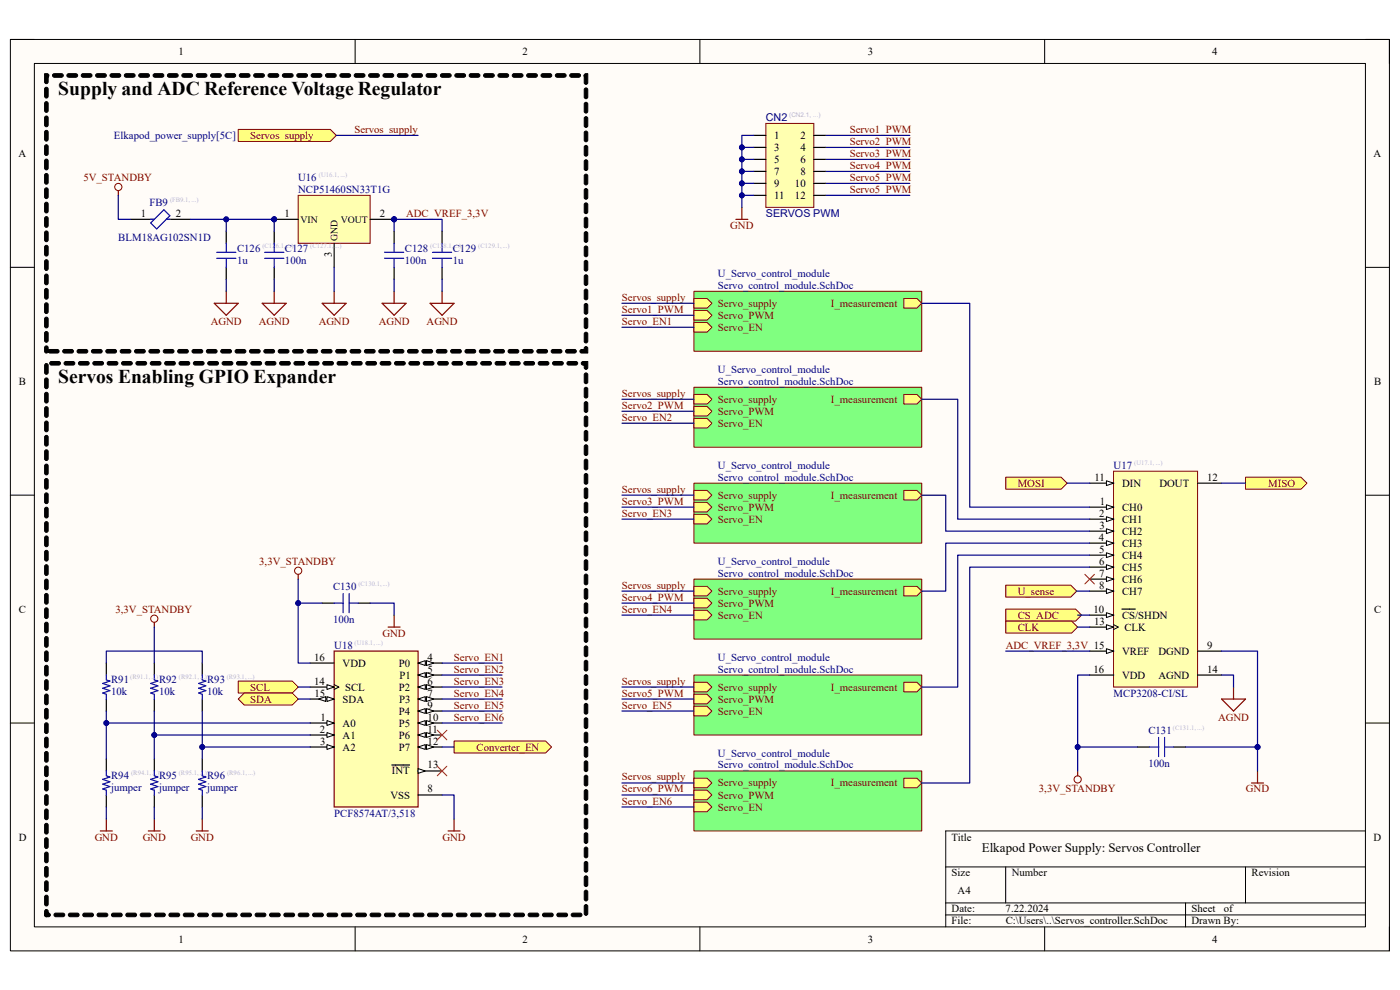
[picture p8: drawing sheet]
<svg xmlns="http://www.w3.org/2000/svg" width="297mm" height="210mm" viewBox="0 0 297 210" stroke-linecap="round" stroke-linejoin="round" font-family="sans-serif">
<defs><g id="words">
<g font-size="4.1">
<text x="12.4" y="20.2">Supply and ADC Reference Voltage Regulator</text>
<text x="12.4" y="81.2">Servos Enabling GPIO Expander</text>
</g>
<text font-size="2.8" x="208.3" y="180.8">Elkapod Power Supply: Servos Controller</text>
<g font-size="2.3">
<text x="37.9" y="11.7">1</text>
<text x="110.9" y="11.7">2</text>
<text x="184.1" y="11.7">3</text>
<text x="257.1" y="11.7">4</text>
<text x="164.3" y="29.5">1</text>
<text x="169.8" y="29.5">2</text>
<text x="3.9" y="33.3">A</text>
<text x="164.3" y="32">3</text>
<text x="164.3" y="34.6">5</text>
<text x="169.8" y="32">4</text>
<text x="169.8" y="34.6">6</text>
<text x="291.4" y="33.3">A</text>
<text x="164.3" y="37.1">7</text>
<text x="164.3" y="39.7">9</text>
<text x="168.7" y="39.7">10</text>
<text x="169.8" y="37.1">8</text>
<text x="29.8" y="46">1</text>
<text x="37.3" y="46">2</text>
<text x="60.4" y="46">1</text>
<text x="80.6" y="46">2</text>
<text x="164.3" y="42.2">11</text>
<text x="168.7" y="42.2">12</text>
<text x="70.4" y="54.6" transform="rotate(-90 70.4 54.6)">3</text>
<text x="4" y="81.6">B</text>
<text x="291.5" y="81.6">B</text>
<text x="232.2" y="102">11</text>
<text x="256.1" y="102">12</text>
<text x="233.3" y="107.1">1</text>
<text x="238" y="103.3">DIN</text>
<text x="246" y="103.3">DOUT</text>
<text x="233.2" y="109.6">2</text>
<text x="233.3" y="112.1">3</text>
<text x="238" y="113.4">CH2</text>
<text x="238" y="108.3">CH0</text>
<text x="238" y="110.9">CH1</text>
<text x="233.1" y="114.7">4</text>
<text x="233.2" y="119.8">6</text>
<text x="233.2" y="117.3">5</text>
<text x="238" y="116">CH3</text>
<text x="238" y="118.5">CH4</text>
<text x="233.2" y="122.3">7</text>
<text x="233.2" y="124.9">8</text>
<text x="238" y="123.6">CH6</text>
<text x="238" y="121.1">CH5</text>
<text x="4" y="130">C</text>
<text x="232" y="130">10</text>
<text x="238" y="131.2">CS/SHDN</text>
<text x="238" y="126.2">CH7</text>
<text x="291.5" y="130">C</text>
<text x="232.1" y="132.5">13</text>
<text x="238.5" y="133.8">CLK</text>
<text x="256.1" y="137.6">9</text>
<text x="66.6" y="140.1">16</text>
<text x="72.7" y="141.4">VDD</text>
<text x="84.6" y="141.4">P0</text>
<text x="84.8" y="144">P1</text>
<text x="90.7" y="140.1">4</text>
<text x="90.7" y="142.7">5</text>
<text x="232" y="142.7">16</text>
<text x="238" y="138.9">VREF</text>
<text x="238" y="144">VDD</text>
<text x="245.7" y="138.9">DGND</text>
<text x="245.7" y="144">AGND</text>
<text x="256.1" y="142.7">14</text>
<text x="66.6" y="145.2">14</text>
<text x="66.7" y="147.8">15</text>
<text x="72.7" y="149.1">SDA</text>
<text x="73.2" y="146.5">SCL</text>
<text x="84.6" y="146.5">P2</text>
<text x="84.7" y="149.1">P3</text>
<text x="90.7" y="145.2">6</text>
<text x="90.7" y="147.8">7</text>
<text x="67.8" y="155.4">2</text>
<text x="68" y="152.9">1</text>
<text x="72.7" y="154.1">A0</text>
<text x="84.6" y="151.6">P4</text>
<text x="84.6" y="154.1">P5</text>
<text x="90.7" y="150.3">9</text>
<text x="90.7" y="152.9">10</text>
<text x="90.7" y="155.4">11</text>
<text x="67.9" y="157.9">3</text>
<text x="72.7" y="156.7">A1</text>
<text x="72.7" y="159.2">A2</text>
<text x="84.6" y="156.7">P6</text>
<text x="84.6" y="159.2">P7</text>
<text x="90.7" y="157.9">12</text>
<text x="83.1" y="164.3">INT</text>
<text x="90.7" y="163">13</text>
<text x="82.8" y="169.4">VSS</text>
<text x="90.7" y="168.1">8</text>
<text x="4" y="178.3">D</text>
<text x="201.9" y="178.3">Title</text>
<text x="291.4" y="178.3">D</text>
<text x="201.9" y="185.9">Size</text>
<text x="214.6" y="185.9">Number</text>
<text x="265.5" y="185.9">Revision</text>
<text x="203.2" y="189.7">A4</text>
<text x="201.9" y="193.5">Date:</text>
<text x="201.9" y="196.1">File:</text>
<text x="213.3" y="193.5">7.22.2024</text>
<text x="213.4" y="196.1">C:\Users\..\Servos_controller.SchDoc</text>
<text x="252.8" y="193.5">Sheet</text>
<text x="252.8" y="196.1">Drawn By:</text>
<text x="259.6" y="193.5">of</text>
<text x="37.9" y="199.9">1</text>
<text x="110.9" y="199.9">2</text>
<text x="184.1" y="199.9">3</text>
<text x="257.1" y="199.9">4</text>
</g>
<g font-size="2.3" fill="#000080">
<text x="24.2" y="29.5">Elkapod_power_supply[5C]</text>
<text x="162.5" y="25.7">CN2</text>
<text x="63.2" y="38.4">U16</text>
<text x="63.2" y="40.9">NCP51460SN33T1G</text>
<text x="31.7" y="43.7">FB9</text>
<text x="162.5" y="46">SERVOS PWM</text>
<text x="25.1" y="51.1">BLM18AG102SN1D</text>
<text x="50.3" y="53.4">C126</text>
<text x="60.5" y="53.4">C127</text>
<text x="85.9" y="53.4">C128</text>
<text x="96.1" y="53.4">C129</text>
<text x="50.3" y="55.9">1u</text>
<text x="60.5" y="55.9">100n</text>
<text x="85.9" y="55.9">100n</text>
<text x="96.1" y="55.9">1u</text>
<text x="152.3" y="58.7">U_Servo_control_module</text>
<text x="152.3" y="61.3">Servo_control_module.SchDoc</text>
<text x="152.3" y="79.1">U_Servo_control_module</text>
<text x="152.3" y="81.6">Servo_control_module.SchDoc</text>
<text x="152.3" y="99.4">U_Servo_control_module</text>
<text x="152.3" y="102">Servo_control_module.SchDoc</text>
<text x="236.3" y="99.4">U17</text>
<text x="152.3" y="119.8">U_Servo_control_module</text>
<text x="70.7" y="125.1">C130</text>
<text x="152.3" y="122.3">Servo_control_module.SchDoc</text>
<text x="70.7" y="132.2">100n</text>
<text x="70.9" y="137.6">U18</text>
<text x="152.3" y="140.1">U_Servo_control_module</text>
<text x="152.3" y="142.7">Servo_control_module.SchDoc</text>
<text x="23.6" y="147.5">10k</text>
<text x="23.6" y="145">R91</text>
<text x="33.7" y="147.5">10k</text>
<text x="33.7" y="145">R92</text>
<text x="43.9" y="147.5">10k</text>
<text x="43.9" y="145">R93</text>
<text x="236.3" y="147.8">MCP3208-CI/SL</text>
<text x="243.6" y="155.7">C131</text>
<text x="152.3" y="160.5">U_Servo_control_module</text>
<text x="23.6" y="167.9">jumper</text>
<text x="23.6" y="165.3">R94</text>
<text x="33.7" y="167.9">jumper</text>
<text x="33.7" y="165.3">R95</text>
<text x="43.9" y="167.9">jumper</text>
<text x="43.9" y="165.3">R96</text>
<text x="152.3" y="163">Servo_control_module.SchDoc</text>
<text x="243.6" y="162.8">100n</text>
<text x="70.9" y="173.2">PCF8574AT/3,518</text>
</g>
<g font-size="2.3" fill="#800000">
<text x="53.1" y="29.5">Servos_supply</text>
<text x="75.2" y="28.2">Servos_supply</text>
<text x="180.3" y="28.2">Servo1_PWM</text>
<text x="180.3" y="30.7">Servo2_PWM</text>
<text x="180.3" y="33.3">Servo3_PWM</text>
<text x="180.3" y="35.9">Servo4_PWM</text>
<text x="17.7" y="38.4">5V_STANDBY</text>
<text x="180.3" y="38.4">Servo5_PWM</text>
<text x="180.3" y="40.9">Servo5_PWM</text>
<text x="86.1" y="46">ADC_VREF_3,3V</text>
<text x="154.9" y="48.6">GND</text>
<text x="132" y="63.8">Servos_supply</text>
<text x="152.3" y="65.1">Servo_supply</text>
<text x="176.3" y="65.1">I_measurement</text>
<text x="44.7" y="68.9">AGND</text>
<text x="54.9" y="68.9">AGND</text>
<text x="67.6" y="68.9">AGND</text>
<text x="80.3" y="68.9">AGND</text>
<text x="90.5" y="68.9">AGND</text>
<text x="132" y="66.4">Servo1_PWM</text>
<text x="132" y="68.9">Servo_EN1</text>
<text x="152.3" y="67.6">Servo_PWM</text>
<text x="152.3" y="70.2">Servo_EN</text>
<text x="132" y="84.2">Servos_supply</text>
<text x="132" y="86.7">Servo2_PWM</text>
<text x="132" y="89.3">Servo_EN2</text>
<text x="152.3" y="85.4">Servo_supply</text>
<text x="152.3" y="88">Servo_PWM</text>
<text x="176.3" y="85.4">I_measurement</text>
<text x="152.3" y="90.6">Servo_EN</text>
<text x="132" y="104.5">Servos_supply</text>
<text x="132" y="107.1">Servo3_PWM</text>
<text x="152.3" y="105.8">Servo_supply</text>
<text x="176.3" y="105.8">I_measurement</text>
<text x="215.9" y="103.3">MOSI</text>
<text x="269.1" y="103.3">MISO</text>
<text x="132" y="109.6">Servo_EN3</text>
<text x="152.3" y="108.3">Servo_PWM</text>
<text x="152.3" y="110.9">Servo_EN</text>
<text x="55" y="119.8">3,3V_STANDBY</text>
<text x="132" y="124.9">Servos_supply</text>
<text x="24.5" y="130">3,3V_STANDBY</text>
<text x="132" y="127.4">Servo4_PWM</text>
<text x="132" y="130">Servo_EN4</text>
<text x="152.3" y="126.2">Servo_supply</text>
<text x="152.3" y="128.7">Servo_PWM</text>
<text x="152.3" y="131.2">Servo_EN</text>
<text x="176.3" y="126.2">I_measurement</text>
<text x="215.9" y="126.2">U_sense</text>
<text x="215.9" y="131.2">CS_ADC</text>
<text x="81.2" y="135">GND</text>
<text x="213.4" y="137.6">ADC_VREF_3,3V 15</text>
<text x="215.9" y="133.8">CLK</text>
<text x="96.3" y="140.1">Servo_EN1</text>
<text x="96.3" y="142.7">Servo_EN2</text>
<text x="53.1" y="146.5">SCL</text>
<text x="53.1" y="149.1">SDA</text>
<text x="96.3" y="145.2">Servo_EN3</text>
<text x="96.3" y="147.8">Servo_EN4</text>
<text x="132" y="145.2">Servos_supply</text>
<text x="132" y="147.8">Servo5_PWM</text>
<text x="152.3" y="146.5">Servo_supply</text>
<text x="152.3" y="149.1">Servo_PWM</text>
<text x="176.3" y="146.5">I_measurement</text>
<text x="96.3" y="150.3">Servo_EN5</text>
<text x="96.3" y="152.9">Servo_EN6</text>
<text x="132" y="150.3">Servo_EN5</text>
<text x="152.3" y="151.6">Servo_EN</text>
<text x="258.4" y="152.9">AGND</text>
<text x="101.1" y="159.2">Converter_EN</text>
<text x="132" y="165.6">Servos_supply</text>
<text x="152.3" y="166.8">Servo_supply</text>
<text x="176.3" y="166.8">I_measurement</text>
<text x="132" y="168.1">Servo6_PWM</text>
<text x="132" y="170.7">Servo_EN6</text>
<text x="152.3" y="169.4">Servo_PWM</text>
<text x="152.3" y="172">Servo_EN</text>
<text x="220.4" y="168.1">3,3V_STANDBY</text>
<text x="264.3" y="168.1">GND</text>
<text x="20.1" y="178.3">GND</text>
<text x="30.3" y="178.3">GND</text>
<text x="40.5" y="178.3">GND</text>
<text x="93.9" y="178.3">GND</text>
</g>
<g font-size="2.1">
<text x="63.8" y="47.2">VIN</text>
<text x="72.3" y="47.2">VOUT</text>
<text x="71.6" y="51.1" transform="rotate(-90 71.6 51.1)">GND</text>
</g>
<g font-size="1.4" fill="#b2b0d4">
<text x="167.4" y="24.8">(CN2.1, ...)</text>
<text x="67.6" y="37.5">(U16.1, ...)</text>
<text x="36.1" y="42.9">(FB9.1, ...)</text>
<text x="55.7" y="52.6">(C126.1, ...)</text>
<text x="65.8" y="52.6">(C127.1, ...)</text>
<text x="91.3" y="52.6">(C128.1, ...)</text>
<text x="101.5" y="52.6">(C129.1, ...)</text>
<text x="240.6" y="98.6">(U17.1, ...)</text>
<text x="76" y="124.3">(C130.1, ...)</text>
<text x="75.2" y="136.8">(U18.1, ...)</text>
<text x="27.6" y="144.1">(R91.1, ...)</text>
<text x="38" y="144.1">(R92.1, ...)</text>
<text x="48.1" y="144.1">(R93.1, ...)</text>
<text x="248.8" y="154.9">(C131.1, ...)</text>
<text x="27.8" y="164.5">(R94.1, ...)</text>
<text x="37.9" y="164.5">(R95.1, ...)</text>
<text x="48.2" y="164.5">(R96.1, ...)</text>
</g>
</g></defs>
<path d="M2.2 8.4h292.6v193.3h-292.6z" fill-rule="evenodd" fill="#fffcf8"/>
<path d="M2.2 8.4h292.6v193.3h-292.6z" fill="none" stroke="#000" stroke-width=".21"/>
<path d="M7.3 13.5h282.4v183.1h-282.4z" fill-rule="evenodd" fill="#fffcf8"/>
<g fill="none" stroke="#000" stroke-width=".21">
<path d="M2.2 8.4h5.1M7.3 13.5h282.4v183.1h-282.4zM75.3 8.4v5.1M148.5 8.4v5.1M221.6 8.4v5.1M289.7 8.4h5.1v5.1M2.2 56.7h5.1M289.7 56.7h5.1M2.2 105h5.1M289.7 105.1h5.1M2.2 153.4h5.1M289.7 153.4h5.1"/>
<path d="M289.7 176.3h-89.1v20.3M75.3 196.6v5.1M148.5 196.6v5.1M200.6 183.9h89.1M200.6 191.5h89.1M200.6 194.1h89.1M213.4 183.9v7.6M221.6 196.6v5.1M251.5 191.5v5.1M264.2 183.9v7.6M294.8 196.6v5.1"/>
</g>
<path d="M236.3 100h17.8v45.8h-17.8z" fill-rule="evenodd" fill="#ffffb0"/>
<path d="M236.3 100h17.8v45.8h-17.8z" fill="none" stroke="#800000" stroke-width=".21"/>
<path d="M231.2 112.7h5.1" fill="none" stroke="#000" stroke-width=".25"/>
<path d="M234.7 112.2l1.6 .5-1.6 .5z" fill="#f8fcff"/>
<path d="M234.7 112.2l1.6 .5-1.6 .5z" fill="none" stroke="#000" stroke-width=".21"/>
<path d="M231.2 115.2h5.1" fill="none" stroke="#000" stroke-width=".25"/>
<path d="M234.7 114.7l1.6 .5-1.6 .5z" fill="#f8fcff"/>
<path d="M234.7 114.7l1.6 .5-1.6 .5z" fill="none" stroke="#000" stroke-width=".21"/>
<path d="M231.2 130.5h5.1M254.1 138.1h5.1" fill="none" stroke="#000" stroke-width=".25"/>
<path d="M234.7 130l1.6 .5-1.6 .5z" fill="#f8fcff"/>
<path d="M234.7 130l1.6 .5-1.6 .5z" fill="none" stroke="#000" stroke-width=".21"/>
<path d="M231.2 133h5.1M238 129.2h2.8" fill="none" stroke="#000" stroke-width=".25"/>
<path d="M234.7 132.5l1.6 .5-1.6 .5z" fill="#f8fcff"/>
<path d="M234.7 132.5l1.6 .5-1.6 .5zM236.3 132.5l1 .5-1 .5" fill="none" stroke="#000" stroke-width=".21"/>
<path d="M231.2 138.1h5.1" fill="none" stroke="#000" stroke-width=".25"/>
<path d="M234.7 137.6l1.6 .5-1.6 .5z" fill="#f8fcff"/>
<path d="M234.7 137.6l1.6 .5-1.6 .5z" fill="none" stroke="#000" stroke-width=".21"/>
<path d="M231.2 102.5h5.1" fill="none" stroke="#000" stroke-width=".25"/>
<path d="M234.7 102l1.6 .5-1.6 .5z" fill="#f8fcff"/>
<path d="M234.7 102l1.6 .5-1.6 .5z" fill="none" stroke="#000" stroke-width=".21"/>
<path d="M231.2 107.6h5.1" fill="none" stroke="#000" stroke-width=".25"/>
<path d="M234.7 107.1l1.6 .5-1.6 .5z" fill="#f8fcff"/>
<path d="M234.7 107.1l1.6 .5-1.6 .5z" fill="none" stroke="#000" stroke-width=".21"/>
<path d="M231.2 110.1h5.1" fill="none" stroke="#000" stroke-width=".25"/>
<path d="M234.7 109.6l1.6 .5-1.6 .5z" fill="#f8fcff"/>
<path d="M234.7 109.6l1.6 .5-1.6 .5z" fill="none" stroke="#000" stroke-width=".21"/>
<path d="M254.1 102.5h5.1M231.2 122.9h5.1M231.2 143.2h5.1M254.1 143.2h5.1" fill="none" stroke="#000" stroke-width=".25"/>
<path d="M234.7 122.3l1.6 .6-1.6 .5z" fill="#f8fcff"/>
<path d="M234.7 122.3l1.6 .6-1.6 .5z" fill="none" stroke="#000" stroke-width=".21"/>
<path d="M231.2 125.4h5.1" fill="none" stroke="#000" stroke-width=".25"/>
<path d="M234.7 124.9l1.6 .5-1.6 .5z" fill="#f8fcff"/>
<path d="M234.7 124.9l1.6 .5-1.6 .5z" fill="none" stroke="#000" stroke-width=".21"/>
<path d="M231.2 117.8h5.1" fill="none" stroke="#000" stroke-width=".25"/>
<path d="M234.7 117.3l1.6 .5-1.6 .5z" fill="#f8fcff"/>
<path d="M234.7 117.3l1.6 .5-1.6 .5z" fill="none" stroke="#000" stroke-width=".21"/>
<path d="M231.2 120.3h5.1" fill="none" stroke="#000" stroke-width=".25"/>
<path d="M234.7 119.8l1.6 .5-1.6 .5z" fill="#f8fcff"/>
<path d="M234.7 119.8l1.6 .5-1.6 .5z" fill="none" stroke="#000" stroke-width=".21"/>
<circle cx="58.2" cy="46.5" r=".51" fill="#000080"/>
<circle cx="58.2" cy="46.5" r=".51" fill="none" stroke="#000080" stroke-width=".21"/>
<circle cx="83.6" cy="46.5" r=".51" fill="#000080"/>
<circle cx="83.6" cy="46.5" r=".51" fill="none" stroke="#000080" stroke-width=".21"/>
<path d="M63.3 41.4h15.2v10.2h-15.2z" fill-rule="evenodd" fill="#ffffb0"/>
<path d="M63.3 41.4h15.2v10.2h-15.2z" fill="none" stroke="#800000" stroke-width=".21"/>
<path d="M58.2 46.5h5.1" fill="none" stroke="#000" stroke-width=".25"/>
<circle cx="58.2" cy="46.5" r=".51" fill="#000080"/>
<circle cx="58.2" cy="46.5" r=".51" fill="none" stroke="#000080" stroke-width=".21"/>
<path d="M78.5 46.5h5.1" fill="none" stroke="#000" stroke-width=".25"/>
<circle cx="83.6" cy="46.5" r=".51" fill="#000080"/>
<circle cx="83.6" cy="46.5" r=".51" fill="none" stroke="#000080" stroke-width=".21"/>
<g fill="none" stroke="#000" stroke-width=".25">
<path d="M27.6 46.5h5.1M35.3 46.5h5.1M48 49.1v2.5M48 56.7v2.6M58.2 49.1v2.5M58.2 56.7v2.6M70.9 51.6v5.1M83.6 49.1v2.5M83.6 56.7v2.6M93.8 49.1v2.5M93.8 56.7v2.6M241.3 158.5h2.6"/>
<path d="M249 158.5h2.5"/>
</g>
<g fill="none" stroke="#00f" stroke-width=".25">
<path d="M32 47.3l2.8-2.8 1.2 1.3-2.8 2.8zM32 46.5h.7M35.3 46.5h.7M46 53.5h4M46 54.8h4M48 51.6v1.9M48 54.8v1.9M56.1 53.5h4.1M56.1 54.8h4.1M58.2 51.6v1.9M58.2 54.8v1.9M81.6 53.5h4"/>
<path d="M81.6 54.8h4M83.6 51.6v1.9M83.6 54.8v1.9M91.8 53.5h4M91.8 54.8h4M93.8 51.6v1.9M93.8 54.8v1.9M243.9 158.5h1.9M245.8 156.4v4.1M247.1 158.5h1.9M247.1 156.4v4.1"/>
</g>
<circle cx="25.1" cy="39.7" r=".76" fill="none" stroke="#800000" stroke-width=".21"/>
<path d="M25.1 40.4v1M259.2 148.3h5l-2.5 2.5zM261.7 145.8v2.5M265.5 166.1h2.6M266.8 163.6v2.5" fill="none" stroke="#800000" stroke-width=".25"/>
<path d="M50.5 27.5h19.6l1.3 1.2-1.3 1.3h-19.6z" fill-rule="evenodd" fill="#ffff80"/>
<path d="M50.5 27.5h19.6l1.3 1.2-1.3 1.3h-19.6z" fill="none" stroke="#800000" stroke-width=".21"/>
<path d="M70.9 138.1h17.8v33.1h-17.8z" fill-rule="evenodd" fill="#ffffb0"/>
<path d="M70.9 138.1h17.8v33.1h-17.8z" fill="none" stroke="#800000" stroke-width=".25"/>
<path d="M65.8 140.7h5.1M88.7 163.6h5.1" fill="none" stroke="#000" stroke-width=".25"/>
<path d="M88.7 163l1.5 .6-1.5 .5z" fill="#f8fcff"/>
<path d="M88.7 163l1.5 .6-1.5 .5z" fill="none" stroke="#000" stroke-width=".21"/>
<path d="M65.8 153.4h5.1M83.1 162.3h3.8" fill="none" stroke="#000" stroke-width=".25"/>
<path d="M69.4 152.9l1.5 .5-1.5 .5z" fill="#f8fcff"/>
<path d="M69.4 152.9l1.5 .5-1.5 .5z" fill="none" stroke="#000" stroke-width=".21"/>
<path d="M65.8 155.9h5.1" fill="none" stroke="#000" stroke-width=".25"/>
<path d="M69.4 155.4l1.5 .5-1.5 .5z" fill="#f8fcff"/>
<path d="M69.4 155.4l1.5 .5-1.5 .5z" fill="none" stroke="#000" stroke-width=".21"/>
<path d="M65.8 158.5h5.1" fill="none" stroke="#000" stroke-width=".25"/>
<path d="M69.4 158l1.5 .5-1.5 .5z" fill="#f8fcff"/>
<path d="M69.4 158l1.5 .5-1.5 .5z" fill="none" stroke="#000" stroke-width=".21"/>
<path d="M88.7 140.7h5.1" fill="none" stroke="#000" stroke-width=".25"/>
<path d="M88.7 140.7l1.5-.6v1.1z" fill="#f8fcff"/>
<path d="M88.7 140.7l1.5-.6v1.1z" fill="none" stroke="#000" stroke-width=".21"/>
<path d="M90.5 140.1l1.5 .6-1.5 .5z" fill="#f8fcff"/>
<path d="M90.5 140.1l1.5 .6-1.5 .5z" fill="none" stroke="#000" stroke-width=".21"/>
<path d="M88.7 143.2h5.1" fill="none" stroke="#000" stroke-width=".25"/>
<path d="M88.7 143.2l1.5-.5v1z" fill="#f8fcff"/>
<path d="M88.7 143.2l1.5-.5v1z" fill="none" stroke="#000" stroke-width=".21"/>
<path d="M90.5 142.7l1.5 .5-1.5 .5z" fill="#f8fcff"/>
<path d="M90.5 142.7l1.5 .5-1.5 .5z" fill="none" stroke="#000" stroke-width=".21"/>
<path d="M88.7 145.7h5.1" fill="none" stroke="#000" stroke-width=".25"/>
<path d="M88.7 145.7l1.5-.5v1.1z" fill="#f8fcff"/>
<path d="M88.7 145.7l1.5-.5v1.1z" fill="none" stroke="#000" stroke-width=".21"/>
<path d="M90.5 145.2l1.5 .5-1.5 .6z" fill="#f8fcff"/>
<path d="M90.5 145.2l1.5 .5-1.5 .6z" fill="none" stroke="#000" stroke-width=".21"/>
<path d="M88.7 148.3h5.1" fill="none" stroke="#000" stroke-width=".25"/>
<path d="M88.7 148.3l1.5-.5v1z" fill="#f8fcff"/>
<path d="M88.7 148.3l1.5-.5v1z" fill="none" stroke="#000" stroke-width=".21"/>
<path d="M90.5 147.8l1.5 .5-1.5 .5z" fill="#f8fcff"/>
<path d="M90.5 147.8l1.5 .5-1.5 .5z" fill="none" stroke="#000" stroke-width=".21"/>
<path d="M88.7 150.8h5.1" fill="none" stroke="#000" stroke-width=".25"/>
<path d="M88.7 150.8l1.5-.5v1z" fill="#f8fcff"/>
<path d="M88.7 150.8l1.5-.5v1z" fill="none" stroke="#000" stroke-width=".21"/>
<path d="M90.5 150.3l1.5 .5-1.5 .5z" fill="#f8fcff"/>
<path d="M90.5 150.3l1.5 .5-1.5 .5z" fill="none" stroke="#000" stroke-width=".21"/>
<path d="M88.7 153.4h5.1" fill="none" stroke="#000" stroke-width=".25"/>
<path d="M88.7 153.4l1.5-.5v1z" fill="#f8fcff"/>
<path d="M88.7 153.4l1.5-.5v1z" fill="none" stroke="#000" stroke-width=".21"/>
<path d="M90.5 152.9l1.5 .5-1.5 .5z" fill="#f8fcff"/>
<path d="M90.5 152.9l1.5 .5-1.5 .5z" fill="none" stroke="#000" stroke-width=".21"/>
<path d="M88.7 155.9h5.1" fill="none" stroke="#000" stroke-width=".25"/>
<path d="M88.7 155.9l1.5-.5v1z" fill="#f8fcff"/>
<path d="M88.7 155.9l1.5-.5v1z" fill="none" stroke="#000" stroke-width=".21"/>
<path d="M90.5 155.4l1.5 .5-1.5 .5z" fill="#f8fcff"/>
<path d="M90.5 155.4l1.5 .5-1.5 .5z" fill="none" stroke="#000" stroke-width=".21"/>
<path d="M88.7 158.5h5.1" fill="none" stroke="#000" stroke-width=".25"/>
<path d="M88.7 158.5l1.5-.5v1z" fill="#f8fcff"/>
<path d="M88.7 158.5l1.5-.5v1z" fill="none" stroke="#000" stroke-width=".21"/>
<path d="M90.5 158l1.5 .5-1.5 .5z" fill="#f8fcff"/>
<path d="M90.5 158l1.5 .5-1.5 .5z" fill="none" stroke="#000" stroke-width=".21"/>
<path d="M65.8 145.7h5.1" fill="none" stroke="#000" stroke-width=".25"/>
<path d="M69.4 145.2l1.5 .5-1.5 .6z" fill="#f8fcff"/>
<path d="M69.4 145.2l1.5 .5-1.5 .6zM70.9 145.2l1 .5-1 .6" fill="none" stroke="#000" stroke-width=".21"/>
<path d="M65.8 148.3h5.1" fill="none" stroke="#000" stroke-width=".25"/>
<path d="M69.4 147.8l1.5 .5-1.5 .5z" fill="#f8fcff"/>
<path d="M69.4 147.8l1.5 .5-1.5 .5z" fill="none" stroke="#000" stroke-width=".21"/>
<path d="M67.6 148.3l1.5-.5v1z" fill="#f8fcff"/>
<path d="M67.6 148.3l1.5-.5v1z" fill="none" stroke="#000" stroke-width=".21"/>
<g fill="none" stroke="#000" stroke-width=".25">
<path d="M68.3 127.9h2.6M76 127.9h2.5M22.6 140.7v2.5M22.6 148.3v2.5M32.7 140.7v2.5M32.7 148.3v2.5M42.9 140.7v2.5M42.9 148.3v2.5M22.6 161v2.6M22.6 168.6v2.6M32.7 161v2.6M32.7 168.6v2.6"/>
<path d="M42.9 161v2.6M42.9 168.6v2.6M88.7 168.6h5.1"/>
</g>
<path d="M82.3 133h2.6M83.6 130.5v2.5M21.3 176.3h2.5M22.6 173.7v2.6M31.5 176.3h2.5M32.7 173.7v2.6M41.6 176.3h2.6M42.9 173.7v2.6M95.1 176.3h2.5M96.3 173.7v2.6" fill="none" stroke="#800000" stroke-width=".25"/>
<path d="M70.9 127.9h1.9M72.8 125.9v4.1M74.1 127.9h1.9M74.1 125.9v4.1M22.6 143.2v1l.7 .3-1.5 .5 1.5 .5-1.5 .5 1.5 .5-1.5 .5 .8 .3v1M32.7 143.2v1l.8 .3-1.5 .5 1.5 .5-1.5 .5 1.5 .5-1.5 .5 .7 .3v1M42.9 143.2v1l.8 .3-1.6 .5 1.6 .5-1.6 .5 1.6 .5-1.6 .5 .8 .3v1M22.6 163.6v1l.7 .2-1.5 .5 1.5 .5-1.5 .6 1.5 .5-1.5 .5 .8 .2v1M32.7 163.6v1l.8 .2-1.5 .5 1.5 .5-1.5 .6 1.5 .5-1.5 .5 .7 .2v1M42.9 163.6v1l.8 .2-1.6 .5 1.6 .5-1.6 .6 1.6 .5-1.6 .5 .8 .2v1" fill="none" stroke="#00f" stroke-width=".25"/>
<path d="M96.3 157.2h19.4l1.3 1.3-1.3 1.2h-19.4z" fill-rule="evenodd" fill="#ffff80"/>
<g fill="none" stroke="#800000" stroke-width=".21">
<path d="M96.3 157.2h19.4l1.3 1.3-1.3 1.2h-19.4z"/>
<circle cx="32.7" cy="131.3" r=".76"/>
<circle cx="63.3" cy="121.1" r=".76"/>
<circle cx="228.6" cy="165.3" r=".76"/>
</g>
<path d="M32.7 132v1M63.3 121.8v1.1M228.6 163.6v1" fill="none" stroke="#800000" stroke-width=".25"/>
<path d="M147.2 61.8h48.3v12.7h-48.3z" fill-rule="evenodd" fill="#80ff80"/>
<path d="M147.2 61.8h48.3v12.7h-48.3z" fill="none" stroke="#800000" stroke-width=".21"/>
<path d="M147.2 63.3h2.8l1 1-1 1.1h-2.8z" fill-rule="evenodd" fill="#ffff80"/>
<path d="M147.2 63.3h2.8l1 1-1 1.1h-2.8z" fill="none" stroke="#800000" stroke-width=".21"/>
<path d="M147.2 65.9h2.8l1 1-1 1h-2.8z" fill-rule="evenodd" fill="#ffff80"/>
<path d="M147.2 65.9h2.8l1 1-1 1h-2.8z" fill="none" stroke="#800000" stroke-width=".21"/>
<path d="M191.7 63.3h2.8l1 1-1 1.1h-2.8z" fill-rule="evenodd" fill="#ffff80"/>
<path d="M191.7 63.3h2.8l1 1-1 1.1h-2.8z" fill="none" stroke="#800000" stroke-width=".21"/>
<path d="M147.2 68.4h2.8l1 1-1 1h-2.8z" fill-rule="evenodd" fill="#ffff80"/>
<path d="M147.2 68.4h2.8l1 1-1 1h-2.8z" fill="none" stroke="#800000" stroke-width=".21"/>
<path d="M147.2 82.1h48.3v12.8h-48.3z" fill-rule="evenodd" fill="#80ff80"/>
<path d="M147.2 82.1h48.3v12.8h-48.3z" fill="none" stroke="#800000" stroke-width=".21"/>
<path d="M147.2 83.7h2.8l1 1-1 1h-2.8z" fill-rule="evenodd" fill="#ffff80"/>
<path d="M147.2 83.7h2.8l1 1-1 1h-2.8z" fill="none" stroke="#800000" stroke-width=".21"/>
<path d="M147.2 86.2h2.8l1 1-1 1.1h-2.8z" fill-rule="evenodd" fill="#ffff80"/>
<path d="M147.2 86.2h2.8l1 1-1 1.1h-2.8z" fill="none" stroke="#800000" stroke-width=".21"/>
<path d="M191.7 83.7h2.8l1 1-1 1h-2.8z" fill-rule="evenodd" fill="#ffff80"/>
<path d="M191.7 83.7h2.8l1 1-1 1h-2.8z" fill="none" stroke="#800000" stroke-width=".21"/>
<path d="M147.2 88.8h2.8l1 1-1 1h-2.8z" fill-rule="evenodd" fill="#ffff80"/>
<path d="M147.2 88.8h2.8l1 1-1 1h-2.8z" fill="none" stroke="#800000" stroke-width=".21"/>
<path d="M147.2 102.5h48.3v12.7h-48.3z" fill-rule="evenodd" fill="#80ff80"/>
<path d="M147.2 102.5h48.3v12.7h-48.3z" fill="none" stroke="#800000" stroke-width=".21"/>
<path d="M147.2 104h2.8l1 1-1 1.1h-2.8z" fill-rule="evenodd" fill="#ffff80"/>
<path d="M147.2 104h2.8l1 1-1 1.1h-2.8z" fill="none" stroke="#800000" stroke-width=".21"/>
<path d="M147.2 106.6h2.8l1 1-1 1h-2.8z" fill-rule="evenodd" fill="#ffff80"/>
<path d="M147.2 106.6h2.8l1 1-1 1h-2.8z" fill="none" stroke="#800000" stroke-width=".21"/>
<path d="M191.7 104h2.8l1 1.1-1 1h-2.8z" fill-rule="evenodd" fill="#ffff80"/>
<path d="M191.7 104h2.8l1 1.1-1 1h-2.8z" fill="none" stroke="#800000" stroke-width=".21"/>
<path d="M147.2 109.1h2.8l1 1-1 1.1h-2.8z" fill-rule="evenodd" fill="#ffff80"/>
<path d="M147.2 109.1h2.8l1 1-1 1.1h-2.8z" fill="none" stroke="#800000" stroke-width=".21"/>
<path d="M147.2 122.9h48.3v12.7h-48.3z" fill-rule="evenodd" fill="#80ff80"/>
<path d="M147.2 122.9h48.3v12.7h-48.3z" fill="none" stroke="#800000" stroke-width=".21"/>
<path d="M147.2 124.4h2.8l1 1-1 1h-2.8z" fill-rule="evenodd" fill="#ffff80"/>
<path d="M147.2 124.4h2.8l1 1-1 1h-2.8z" fill="none" stroke="#800000" stroke-width=".21"/>
<path d="M147.2 126.9h2.8l1 1-1 1.1h-2.8z" fill-rule="evenodd" fill="#ffff80"/>
<path d="M147.2 126.9h2.8l1 1-1 1.1h-2.8z" fill="none" stroke="#800000" stroke-width=".21"/>
<path d="M191.7 124.4h2.8l1 1-1 1h-2.8z" fill-rule="evenodd" fill="#ffff80"/>
<path d="M191.7 124.4h2.8l1 1-1 1h-2.8z" fill="none" stroke="#800000" stroke-width=".21"/>
<path d="M147.2 129.5h2.8l1 1-1 1h-2.8z" fill-rule="evenodd" fill="#ffff80"/>
<path d="M147.2 129.5h2.8l1 1-1 1h-2.8z" fill="none" stroke="#800000" stroke-width=".21"/>
<path d="M147.2 143.2h48.3v12.7h-48.3z" fill-rule="evenodd" fill="#80ff80"/>
<path d="M147.2 143.2h48.3v12.7h-48.3z" fill="none" stroke="#800000" stroke-width=".21"/>
<path d="M147.2 144.7h2.8l1 1-1 1.1h-2.8z" fill-rule="evenodd" fill="#ffff80"/>
<path d="M147.2 144.7h2.8l1 1-1 1.1h-2.8z" fill="none" stroke="#800000" stroke-width=".21"/>
<path d="M147.2 147.3h2.8l1 1-1 1h-2.8z" fill-rule="evenodd" fill="#ffff80"/>
<path d="M147.2 147.3h2.8l1 1-1 1h-2.8z" fill="none" stroke="#800000" stroke-width=".21"/>
<path d="M191.7 144.7h2.8l1 1.1-1 1h-2.8z" fill-rule="evenodd" fill="#ffff80"/>
<path d="M191.7 144.7h2.8l1 1.1-1 1h-2.8z" fill="none" stroke="#800000" stroke-width=".21"/>
<path d="M147.2 149.8h2.8l1 1-1 1.1h-2.8z" fill-rule="evenodd" fill="#ffff80"/>
<path d="M147.2 149.8h2.8l1 1-1 1.1h-2.8z" fill="none" stroke="#800000" stroke-width=".21"/>
<path d="M147.2 163.6h48.3v12.7h-48.3z" fill-rule="evenodd" fill="#80ff80"/>
<path d="M147.2 163.6h48.3v12.7h-48.3z" fill="none" stroke="#800000" stroke-width=".21"/>
<path d="M147.2 165.1h2.8l1 1-1 1h-2.8z" fill-rule="evenodd" fill="#ffff80"/>
<path d="M147.2 165.1h2.8l1 1-1 1h-2.8z" fill="none" stroke="#800000" stroke-width=".21"/>
<path d="M147.2 167.6h2.8l1 1-1 1.1h-2.8z" fill-rule="evenodd" fill="#ffff80"/>
<path d="M147.2 167.6h2.8l1 1-1 1.1h-2.8z" fill="none" stroke="#800000" stroke-width=".21"/>
<path d="M191.7 165.1h2.8l1 1-1 1h-2.8z" fill-rule="evenodd" fill="#ffff80"/>
<path d="M191.7 165.1h2.8l1 1-1 1h-2.8z" fill="none" stroke="#800000" stroke-width=".21"/>
<path d="M147.2 170.2h2.8l1 1-1 1h-2.8z" fill-rule="evenodd" fill="#ffff80"/>
<path d="M147.2 170.2h2.8l1 1-1 1h-2.8z" fill="none" stroke="#800000" stroke-width=".21"/>
<path d="M162.5 26.2h10.2v17.8h-10.2z" fill-rule="evenodd" fill="#ffffb0"/>
<path d="M162.5 26.2h10.2v17.8h-10.2z" fill="none" stroke="#800000" stroke-width=".21"/>
<path d="M159.9 28.7h2.6M159.9 31.3h2.6M159.9 33.8h2.6M159.9 36.4h2.6M159.9 38.9h2.6M172.7 28.7h2.5M172.7 31.3h2.5M172.7 33.8h2.5M172.7 36.4h2.5M172.7 38.9h2.5M159.9 41.4h2.6M172.7 41.4h2.5" fill="none" stroke="#000" stroke-width=".25"/>
<path d="M156.1 46.5h2.6M157.4 44v2.5M45.5 64.3h5l-2.5 2.6zM48 61.8v2.5M55.6 64.3h5.1l-2.5 2.6zM58.2 61.8v2.5M68.3 64.3h5.1l-2.5 2.6zM70.9 61.8v2.5M81.1 64.3h5.1l-2.6 2.6zM83.6 61.8v2.5M91.2 64.3h5.1l-2.5 2.6zM93.8 61.8v2.5" fill="none" stroke="#800000" stroke-width=".25"/>
<path d="M213.4 124.1h13.8l1.2 1.3-1.2 1.3h-13.8z" fill-rule="evenodd" fill="#ffff80"/>
<path d="M213.4 124.1h13.8l1.2 1.3-1.2 1.3h-13.8z" fill="none" stroke="#800000" stroke-width=".21"/>
<g fill="#000" stroke="#000" stroke-width=".21">
<path d="M9.5 73.6a.38 .38 0 0 1 .4-.2 .38 .38 0 0 1 .3 .4v.7a.38 .38 0 0 1-.4 .4 .38 .38 0 0 1-.3-.4zM9.6 70.4a.38 .38 0 0 1 .6 .3v1.5a.38 .38 0 0 1-.4 .4 .38 .38 0 0 1-.3-.4v-1.5zM9.6 67.3a.38 .38 0 0 1 .6 .4v1.5a.38 .38 0 0 1-.4 .4 .38 .38 0 0 1-.3-.4v-1.5zM9.6 64.3a.38 .38 0 0 1 .6 .3v1.5a.38 .38 0 0 1-.4 .4 .38 .38 0 0 1-.3-.4v-1.5zM9.5 61.4a.38 .38 0 0 1 .4-.2 .38 .38 0 0 1 .3 .4v1.5a.38 .38 0 0 1-.4 .4 .38 .38 0 0 1-.3-.4zM9.6 58.2a.38 .38 0 0 1 .6 .3v1.5a.38 .38 0 0 1-.4 .4 .38 .38 0 0 1-.3-.4v-1.5zM9.6 55.1a.38 .38 0 0 1 .6 .4v1.5a.38 .38 0 0 1-.4 .4 .38 .38 0 0 1-.3-.4v-1.5zM9.6 52.1a.38 .38 0 0 1 .6 .3v1.5a.38 .38 0 0 1-.4 .4 .38 .38 0 0 1-.3-.4v-1.5zM9.6 49a.38 .38 0 0 1 .6 .4v1.5a.38 .38 0 0 1-.4 .4 .38 .38 0 0 1-.3-.4v-1.5zM9.6 46a.38 .38 0 0 1 .6 .3v1.5a.38 .38 0 0 1-.4 .4 .38 .38 0 0 1-.3-.4v-1.5zM9.6 42.9a.38 .38 0 0 1 .6 .4v1.5a.38 .38 0 0 1-.4 .4 .38 .38 0 0 1-.3-.4v-1.5zM9.5 40a.38 .38 0 0 1 .4-.1 .38 .38 0 0 1 .3 .3v1.6a.38 .38 0 0 1-.4 .3 .38 .38 0 0 1-.3-.3zM9.6 36.8a.38 .38 0 0 1 .6 .4v1.5a.38 .38 0 0 1-.4 .4 .38 .38 0 0 1-.3-.4v-1.5zM9.6 33.8a.38 .38 0 0 1 .6 .3v1.6a.38 .38 0 0 1-.4 .3 .38 .38 0 0 1-.3-.3v-1.6zM9.6 30.8a.38 .38 0 0 1 .6 .3v1.5a.38 .38 0 0 1-.4 .4 .38 .38 0 0 1-.3-.4v-1.5zM9.6 27.7a.38 .38 0 0 1 .6 .3v1.6a.38 .38 0 0 1-.4 .3 .38 .38 0 0 1-.3-.3v-1.6zM9.6 24.7a.38 .38 0 0 1 .6 .3v1.5a.38 .38 0 0 1-.4 .4 .38 .38 0 0 1-.3-.4v-1.5zM9.5 21.7a.38 .38 0 0 1 .4-.1 .38 .38 0 0 1 .3 .3v1.6a.38 .38 0 0 1-.4 .3 .38 .38 0 0 1-.3-.3zM9.6 18.6a.38 .38 0 0 1 .6 .3v1.5a.38 .38 0 0 1-.4 .4 .38 .38 0 0 1-.3-.4v-1.5zM9.5 15.6h.5a.39 .39 0 0 1 .4 .5 .39 .39 0 0 1-.6 .3l.4-.4v1.4a.38 .38 0 0 1-.4 .3 .38 .38 0 0 1-.3-.3zM11.2 15.8l.3-.2h1.5a.38 .38 0 0 1 .4 .4 .38 .38 0 0 1-.4 .4h-1.5a.38 .38 0 0 1-.3-.6zM14.2 15.8l.4-.2h1.5a.38 .38 0 0 1 .4 .4 .38 .38 0 0 1-.4 .4h-1.5a.38 .38 0 0 1-.4-.6zM17.3 15.8l.3-.2h1.5a.38 .38 0 0 1 .4 .4 .38 .38 0 0 1-.4 .4h-1.5a.38 .38 0 0 1-.3-.6zM20.3 15.8l.4-.2h1.5a.38 .38 0 0 1 .4 .4 .38 .38 0 0 1-.4 .4h-1.5a.38 .38 0 0 1-.4-.6zM23.4 15.8l.3-.2h1.5a.38 .38 0 0 1 .4 .4 .38 .38 0 0 1-.4 .4h-1.5a.38 .38 0 0 1-.3-.6zM26.4 15.8l.4-.2h1.5a.38 .38 0 0 1 .4 .4 .38 .38 0 0 1-.4 .4h-1.5a.38 .38 0 0 1-.4-.6zM29.5 15.8l.3-.2h1.5a.38 .38 0 0 1 .4 .4 .38 .38 0 0 1-.4 .4h-1.5a.38 .38 0 0 1-.3-.6zM32.5 15.8l.4-.2h1.5a.38 .38 0 0 1 .4 .4 .38 .38 0 0 1-.4 .4h-1.5a.38 .38 0 0 1-.4-.6zM35.6 15.8l.3-.2h1.5a.38 .38 0 0 1 .4 .4 .38 .38 0 0 1-.4 .4h-1.5a.38 .38 0 0 1-.3-.6zM38.6 15.8l.4-.2h1.5a.38 .38 0 0 1 .4 .4 .38 .38 0 0 1-.4 .4h-1.5a.38 .38 0 0 1-.4-.6zM41.7 15.8l.3-.2h1.5a.38 .38 0 0 1 .4 .4 .38 .38 0 0 1-.4 .4h-1.5a.38 .38 0 0 1-.3-.6zM44.7 15.8l.3-.2h1.6a.38 .38 0 0 1 .4 .4 .38 .38 0 0 1-.4 .4h-1.6a.38 .38 0 0 1-.3-.6zM47.8 15.8l.3-.2h1.5a.38 .38 0 0 1 .4 .4 .38 .38 0 0 1-.4 .4h-1.5a.38 .38 0 0 1-.3-.6zM50.8 15.8l.3-.2h1.6a.38 .38 0 0 1 .3 .4 .38 .38 0 0 1-.3 .4h-1.6a.38 .38 0 0 1-.3-.6zM53.9 15.8l.3-.2h1.5a.38 .38 0 0 1 .4 .4 .38 .38 0 0 1-.4 .4h-1.5a.38 .38 0 0 1-.3-.6zM56.9 15.8l.3-.2h1.6a.38 .38 0 0 1 .3 .4 .38 .38 0 0 1-.3 .4h-1.6a.38 .38 0 0 1-.3-.6zM60 15.8l.3-.2h1.5a.38 .38 0 0 1 .4 .4 .38 .38 0 0 1-.4 .4h-1.5a.38 .38 0 0 1-.3-.6zM63 15.8l.3-.2h1.6a.38 .38 0 0 1 .3 .4 .38 .38 0 0 1-.3 .4h-1.6a.38 .38 0 0 1-.3-.6zM66.1 15.8l.3-.2h1.5a.38 .38 0 0 1 .4 .4 .38 .38 0 0 1-.4 .4h-1.5a.38 .38 0 0 1-.3-.6zM69.1 15.8l.3-.2h1.6a.38 .38 0 0 1 .3 .4 .38 .38 0 0 1-.3 .4h-1.6a.38 .38 0 0 1-.3-.6zM72.2 15.8l.3-.2h1.5a.38 .38 0 0 1 .4 .4 .38 .38 0 0 1-.4 .4h-1.5a.38 .38 0 0 1-.3-.6zM75.2 15.8l.3-.2h1.6a.38 .38 0 0 1 .3 .4 .38 .38 0 0 1-.3 .4h-1.6a.38 .38 0 0 1-.3-.6zM78.2 15.8l.4-.2h1.5a.38 .38 0 0 1 .4 .4 .38 .38 0 0 1-.4 .4h-1.5a.38 .38 0 0 1-.4-.6zM81.3 15.8l.3-.2h1.5a.38 .38 0 0 1 .4 .4 .38 .38 0 0 1-.4 .4h-1.5a.38 .38 0 0 1-.3-.6zM84.3 15.8l.4-.2h1.5a.38 .38 0 0 1 .4 .4 .38 .38 0 0 1-.4 .4h-1.5a.38 .38 0 0 1-.4-.6zM87.4 15.8l.3-.2h1.5a.38 .38 0 0 1 .4 .4 .38 .38 0 0 1-.4 .4h-1.5a.38 .38 0 0 1-.3-.6zM90.4 15.8l.4-.2h1.5a.38 .38 0 0 1 .4 .4 .38 .38 0 0 1-.4 .4h-1.5a.38 .38 0 0 1-.4-.6zM93.5 15.8l.3-.2h1.5a.38 .38 0 0 1 .4 .4 .38 .38 0 0 1-.4 .4h-1.5a.38 .38 0 0 1-.3-.6zM96.5 15.8l.4-.2h1.5a.38 .38 0 0 1 .4 .4 .38 .38 0 0 1-.4 .4h-1.5a.38 .38 0 0 1-.4-.6zM99.6 15.8l.3-.2h1.5a.38 .38 0 0 1 .4 .4 .38 .38 0 0 1-.4 .4h-1.5a.38 .38 0 0 1-.3-.6zM102.6 15.8l.4-.2h1.5a.38 .38 0 0 1 .4 .4 .38 .38 0 0 1-.4 .4h-1.5a.38 .38 0 0 1-.4-.6zM105.7 15.8l.3-.2h1.5a.38 .38 0 0 1 .4 .4 .38 .38 0 0 1-.4 .4h-1.5a.38 .38 0 0 1-.3-.6zM108.7 15.8l.4-.2h1.5a.38 .38 0 0 1 .4 .4 .38 .38 0 0 1-.4 .4h-1.5a.38 .38 0 0 1-.4-.6zM111.8 15.8l.3-.2h1.5a.38 .38 0 0 1 .4 .4 .38 .38 0 0 1-.4 .4h-1.5a.38 .38 0 0 1-.3-.6zM114.8 15.8l.4-.2h1.5a.38 .38 0 0 1 .4 .4 .38 .38 0 0 1-.4 .4h-1.5a.38 .38 0 0 1-.4-.6zM117.9 15.8l.3-.2h1.5a.38 .38 0 0 1 .4 .4 .38 .38 0 0 1-.4 .4h-1.5a.38 .38 0 0 1-.3-.6zM120.9 15.8l.3-.2h1.6a.38 .38 0 0 1 .4 .4 .38 .38 0 0 1-.4 .4h-1.6a.38 .38 0 0 1-.3-.6zM124 15.8l.7-.2v1.9a.38 .38 0 0 1-.4 .4 .38 .38 0 0 1-.4-.4v-1.5l.4 .4a.38 .38 0 0 1-.3-.6zM124.1 18.7a.38 .38 0 0 1 .6 .3v1.6a.38 .38 0 0 1-.4 .3 .38 .38 0 0 1-.4-.3v-1.6zM124.1 21.8a.38 .38 0 0 1 .6 .3v1.5a.38 .38 0 0 1-.4 .4 .38 .38 0 0 1-.4-.4v-1.5zM124.1 24.8a.38 .38 0 0 1 .6 .3v1.6a.38 .38 0 0 1-.4 .3 .38 .38 0 0 1-.4-.3v-1.6zM124.1 27.9a.38 .38 0 0 1 .6 .3v1.5a.38 .38 0 0 1-.4 .4 .38 .38 0 0 1-.4-.4v-1.5zM124.1 30.9a.38 .38 0 0 1 .6 .3v1.6a.38 .38 0 0 1-.4 .3 .38 .38 0 0 1-.4-.3v-1.6zM124.1 33.9a.38 .38 0 0 1 .6 .4v1.5a.38 .38 0 0 1-.4 .4 .38 .38 0 0 1-.4-.4v-1.5zM124.1 37a.38 .38 0 0 1 .6 .3v1.5a.38 .38 0 0 1-.4 .4 .38 .38 0 0 1-.4-.4v-1.5zM124.1 40a.38 .38 0 0 1 .6 .4v1.5a.38 .38 0 0 1-.4 .4 .38 .38 0 0 1-.4-.4v-1.5zM124.1 43.1a.38 .38 0 0 1 .6 .3v1.5a.38 .38 0 0 1-.4 .4 .38 .38 0 0 1-.4-.4v-1.5zM124.1 46.1a.38 .38 0 0 1 .6 .4v1.5a.38 .38 0 0 1-.4 .4 .38 .38 0 0 1-.4-.4v-1.5zM124.1 49.2a.38 .38 0 0 1 .6 .3v1.5a.38 .38 0 0 1-.4 .4 .38 .38 0 0 1-.4-.4v-1.5zM124.1 52.2a.38 .38 0 0 1 .6 .4v1.5a.38 .38 0 0 1-.4 .4 .38 .38 0 0 1-.4-.4v-1.5zM124.1 55.3a.38 .38 0 0 1 .6 .3v1.5a.38 .38 0 0 1-.4 .4 .38 .38 0 0 1-.4-.4v-1.5zM124.1 58.3a.38 .38 0 0 1 .6 .4v1.5a.38 .38 0 0 1-.4 .4 .38 .38 0 0 1-.4-.4v-1.5zM124.1 61.4a.38 .38 0 0 1 .6 .3v1.5a.38 .38 0 0 1-.4 .4 .38 .38 0 0 1-.4-.4v-1.5zM124.1 64.4a.38 .38 0 0 1 .6 .4v1.5a.38 .38 0 0 1-.4 .4 .38 .38 0 0 1-.4-.4v-1.5zM124.1 67.5a.38 .38 0 0 1 .6 .3v1.5a.38 .38 0 0 1-.4 .4 .38 .38 0 0 1-.4-.4v-1.5zM124.1 70.5a.38 .38 0 0 1 .6 .4v1.5a.38 .38 0 0 1-.4 .4 .38 .38 0 0 1-.4-.4v-1.5zM123.2 74.2l1.1-.1-.4 .4v-.6a.38 .38 0 0 1 .4-.4 .38 .38 0 0 1 .4 .4v1h-1.3a.38 .38 0 0 1-.4-.3 .38 .38 0 0 1 .2-.4zM120 74.3l.4-.2h1.5a.38 .38 0 0 1 .4 .4 .38 .38 0 0 1-.4 .4h-1.5a.38 .38 0 0 1-.4-.6zM117.1 74.2l1.7-.1a.38 .38 0 0 1 .4 .4 .38 .38 0 0 1-.4 .4h-1.5a.38 .38 0 0 1-.4-.3 .38 .38 0 0 1 .2-.4zM114.1 74.2l1.7-.1a.38 .38 0 0 1 .4 .4 .38 .38 0 0 1-.4 .4h-1.5a.38 .38 0 0 1-.4-.3 .38 .38 0 0 1 .2-.4zM110.9 74.3l.3-.2h1.5a.38 .38 0 0 1 .4 .4 .38 .38 0 0 1-.4 .4h-1.5a.38 .38 0 0 1-.3-.6zM108 74.2l1.7-.1a.38 .38 0 0 1 .4 .4 .38 .38 0 0 1-.4 .4h-1.5a.38 .38 0 0 1-.4-.3 .38 .38 0 0 1 .2-.4zM104.8 74.3l.3-.2h1.5a.38 .38 0 0 1 .4 .4 .38 .38 0 0 1-.4 .4h-1.5a.38 .38 0 0 1-.3-.6zM101.7 74.3l.4-.2h1.5a.38 .38 0 0 1 .4 .4 .38 .38 0 0 1-.4 .4h-1.5a.38 .38 0 0 1-.4-.6zM98.8 74.2l1.7-.1a.38 .38 0 0 1 .4 .4 .38 .38 0 0 1-.4 .4h-1.5a.38 .38 0 0 1-.3-.3 .38 .38 0 0 1 .1-.4zM95.6 74.3l.4-.2h1.5a.38 .38 0 0 1 .4 .4 .38 .38 0 0 1-.4 .4h-1.5a.38 .38 0 0 1-.4-.6zM92.6 74.3l.3-.2h1.6a.38 .38 0 0 1 .3 .4 .38 .38 0 0 1-.3 .4h-1.6a.38 .38 0 0 1-.3-.6zM89.7 74.2l1.7-.1a.38 .38 0 0 1 .4 .4 .38 .38 0 0 1-.4 .4h-1.5a.38 .38 0 0 1-.4-.3 .38 .38 0 0 1 .2-.4zM86.5 74.3l.3-.2h1.6a.38 .38 0 0 1 .3 .4 .38 .38 0 0 1-.3 .4h-1.6a.38 .38 0 0 1-.3-.6zM83.6 74.2l1.7-.1a.38 .38 0 0 1 .4 .4 .38 .38 0 0 1-.4 .4h-1.5a.38 .38 0 0 1-.4-.3 .38 .38 0 0 1 .2-.4zM80.4 74.3l.3-.2h1.6a.38 .38 0 0 1 .3 .4 .38 .38 0 0 1-.3 .4h-1.6a.38 .38 0 0 1-.3-.6zM77.4 74.3l.3-.2h1.5a.38 .38 0 0 1 .4 .4 .38 .38 0 0 1-.4 .4h-1.5a.38 .38 0 0 1-.3-.6zM74.4 74.2l1.8-.1a.38 .38 0 0 1 .3 .4 .38 .38 0 0 1-.3 .4h-1.6a.38 .38 0 0 1-.3-.3 .38 .38 0 0 1 .1-.4zM71.4 74.2l1.7-.1a.38 .38 0 0 1 .4 .4 .38 .38 0 0 1-.4 .4h-1.5a.38 .38 0 0 1-.4-.3 .38 .38 0 0 1 .2-.4zM68.2 74.3l.3-.2h1.6a.38 .38 0 0 1 .3 .4 .38 .38 0 0 1-.3 .4h-1.6a.38 .38 0 0 1-.3-.6zM65.3 74.2l1.7-.1a.38 .38 0 0 1 .4 .4 .38 .38 0 0 1-.4 .4h-1.5a.38 .38 0 0 1-.4-.3 .38 .38 0 0 1 .2-.4zM62.1 74.3l.3-.2h1.6a.38 .38 0 0 1 .4 .4 .38 .38 0 0 1-.4 .4h-1.6a.38 .38 0 0 1-.3-.6zM59.1 74.3l.3-.2h1.5a.38 .38 0 0 1 .4 .4 .38 .38 0 0 1-.4 .4h-1.5a.38 .38 0 0 1-.3-.6zM56 74.3l.4-.2h1.5a.38 .38 0 0 1 .4 .4 .38 .38 0 0 1-.4 .4h-1.5a.38 .38 0 0 1-.4-.6zM53 74.3l.3-.2h1.5a.38 .38 0 0 1 .4 .4 .38 .38 0 0 1-.4 .4h-1.5a.38 .38 0 0 1-.3-.6zM49.9 74.3l.4-.2h1.5a.38 .38 0 0 1 .4 .4 .38 .38 0 0 1-.4 .4h-1.5a.38 .38 0 0 1-.4-.6zM46.9 74.3l.3-.2h1.5a.38 .38 0 0 1 .4 .4 .38 .38 0 0 1-.4 .4h-1.5a.38 .38 0 0 1-.3-.6zM44 74.2l1.7-.1a.38 .38 0 0 1 .4 .4 .38 .38 0 0 1-.4 .4h-1.5a.38 .38 0 0 1-.4-.3 .38 .38 0 0 1 .2-.4zM40.8 74.3l.3-.2h1.5a.38 .38 0 0 1 .4 .4 .38 .38 0 0 1-.4 .4h-1.5a.38 .38 0 0 1-.3-.6zM37.7 74.3l.4-.2h1.5a.38 .38 0 0 1 .4 .4 .38 .38 0 0 1-.4 .4h-1.5a.38 .38 0 0 1-.4-.6zM34.7 74.3l.3-.2h1.5a.38 .38 0 0 1 .4 .4 .38 .38 0 0 1-.4 .4h-1.5a.38 .38 0 0 1-.3-.6zM31.6 74.3l.4-.2h1.5a.38 .38 0 0 1 .4 .4 .38 .38 0 0 1-.4 .4h-1.5a.38 .38 0 0 1-.4-.6zM28.6 74.3l.3-.2h1.5a.38 .38 0 0 1 .4 .4 .38 .38 0 0 1-.4 .4h-1.5a.38 .38 0 0 1-.3-.6zM25.5 74.3l.4-.2h1.5a.38 .38 0 0 1 .4 .4 .38 .38 0 0 1-.4 .4h-1.5a.38 .38 0 0 1-.4-.6zM22.5 74.3l.3-.2h1.5a.38 .38 0 0 1 .4 .4 .38 .38 0 0 1-.4 .4h-1.5a.38 .38 0 0 1-.3-.6zM19.4 74.3l.4-.2h1.5a.38 .38 0 0 1 .4 .4 .38 .38 0 0 1-.4 .4h-1.5a.38 .38 0 0 1-.4-.6zM16.4 74.3l.3-.2h1.6a.38 .38 0 0 1 .3 .4 .38 .38 0 0 1-.3 .4h-1.6a.38 .38 0 0 1-.3-.6zM13.3 74.3l.4-.2h1.5a.38 .38 0 0 1 .4 .4 .38 .38 0 0 1-.4 .4h-1.5a.38 .38 0 0 1-.4-.6zM10.3 74.3l.3-.2h1.6a.38 .38 0 0 1 .3 .4 .38 .38 0 0 1-.3 .4h-1.6a.38 .38 0 0 1-.3-.6z"/>
<path d="M9.6 193a.38 .38 0 0 1 .6 .3v.8a.38 .38 0 0 1-.4 .4 .38 .38 0 0 1-.3-.4v-.8zM9.6 189.9a.38 .38 0 0 1 .6 .4v1.5a.38 .38 0 0 1-.4 .4 .38 .38 0 0 1-.3-.4v-1.5zM9.6 186.9a.38 .38 0 0 1 .6 .3v1.6a.38 .38 0 0 1-.4 .3 .38 .38 0 0 1-.3-.3v-1.6zM9.6 183.9a.38 .38 0 0 1 .6 .3v1.5a.38 .38 0 0 1-.4 .4 .38 .38 0 0 1-.3-.4v-1.5zM9.6 180.8a.38 .38 0 0 1 .6 .3v1.6a.38 .38 0 0 1-.4 .3 .38 .38 0 0 1-.3-.3v-1.6zM9.6 177.8a.38 .38 0 0 1 .6 .3v1.5a.38 .38 0 0 1-.4 .4 .38 .38 0 0 1-.3-.4v-1.5zM9.6 174.7a.38 .38 0 0 1 .6 .3v1.6a.38 .38 0 0 1-.4 .3 .38 .38 0 0 1-.3-.3v-1.6zM9.6 171.7a.38 .38 0 0 1 .6 .3v1.5a.38 .38 0 0 1-.4 .4 .38 .38 0 0 1-.3-.4v-1.5zM9.5 168.7a.38 .38 0 0 1 .4-.1 .38 .38 0 0 1 .3 .3v1.6a.38 .38 0 0 1-.4 .3 .38 .38 0 0 1-.3-.3zM9.6 165.6a.38 .38 0 0 1 .6 .3v1.5a.38 .38 0 0 1-.4 .4 .38 .38 0 0 1-.3-.4v-1.5zM9.6 162.5a.38 .38 0 0 1 .6 .3v1.6a.38 .38 0 0 1-.4 .4 .38 .38 0 0 1-.3-.4v-1.6zM9.5 159.6a.38 .38 0 0 1 .4-.2 .38 .38 0 0 1 .3 .4v1.5a.38 .38 0 0 1-.4 .4 .38 .38 0 0 1-.3-.4zM9.6 156.4a.38 .38 0 0 1 .6 .3v1.6a.38 .38 0 0 1-.4 .4 .38 .38 0 0 1-.3-.4v-1.6zM9.6 153.4a.38 .38 0 0 1 .6 .3v1.5a.38 .38 0 0 1-.4 .4 .38 .38 0 0 1-.3-.4v-1.5zM9.5 150.5a.38 .38 0 0 1 .4-.2 .38 .38 0 0 1 .3 .4v1.5a.38 .38 0 0 1-.4 .4 .38 .38 0 0 1-.3-.4zM9.6 147.3a.38 .38 0 0 1 .6 .3v1.5a.38 .38 0 0 1-.4 .4 .38 .38 0 0 1-.3-.4v-1.5zM9.6 144.2a.38 .38 0 0 1 .6 .4v1.5a.38 .38 0 0 1-.4 .4 .38 .38 0 0 1-.3-.4v-1.5zM9.5 141.3a.38 .38 0 0 1 .4-.2 .38 .38 0 0 1 .3 .4v1.5a.38 .38 0 0 1-.4 .4 .38 .38 0 0 1-.3-.4zM9.6 138.1a.38 .38 0 0 1 .6 .4v1.5a.38 .38 0 0 1-.4 .4 .38 .38 0 0 1-.3-.4v-1.5zM9.6 135.1a.38 .38 0 0 1 .6 .3v1.5a.38 .38 0 0 1-.4 .4 .38 .38 0 0 1-.3-.4v-1.5zM9.6 132a.38 .38 0 0 1 .6 .4v1.5a.38 .38 0 0 1-.4 .4 .38 .38 0 0 1-.3-.4v-1.5zM9.5 129.1a.38 .38 0 0 1 .4-.1 .38 .38 0 0 1 .3 .3v1.5a.38 .38 0 0 1-.4 .4 .38 .38 0 0 1-.3-.4zM9.6 125.9a.38 .38 0 0 1 .6 .4v1.5a.38 .38 0 0 1-.4 .4 .38 .38 0 0 1-.3-.4v-1.5zM9.6 122.9a.38 .38 0 0 1 .6 .3v1.5a.38 .38 0 0 1-.4 .4 .38 .38 0 0 1-.3-.4v-1.5zM9.5 120a.38 .38 0 0 1 .4-.2 .38 .38 0 0 1 .3 .4v1.5a.38 .38 0 0 1-.4 .4 .38 .38 0 0 1-.3-.4zM9.6 116.8a.38 .38 0 0 1 .6 .3v1.5a.38 .38 0 0 1-.4 .4 .38 .38 0 0 1-.3-.4v-1.5zM9.5 113.9a.38 .38 0 0 1 .4-.2 .38 .38 0 0 1 .3 .4v1.5a.38 .38 0 0 1-.4 .4 .38 .38 0 0 1-.3-.4zM9.5 110.8a.38 .38 0 0 1 .4-.1 .38 .38 0 0 1 .3 .3v1.6a.38 .38 0 0 1-.4 .3 .38 .38 0 0 1-.3-.3zM9.6 107.7a.38 .38 0 0 1 .6 .3v1.5a.38 .38 0 0 1-.4 .4 .38 .38 0 0 1-.3-.4v-1.5zM9.5 104.7a.38 .38 0 0 1 .4-.1 .38 .38 0 0 1 .3 .3v1.6a.38 .38 0 0 1-.4 .3 .38 .38 0 0 1-.3-.3zM9.5 101.7a.38 .38 0 0 1 .4-.2 .38 .38 0 0 1 .3 .4v1.5a.38 .38 0 0 1-.4 .4 .38 .38 0 0 1-.3-.4zM9.6 98.5a.38 .38 0 0 1 .6 .3v1.6a.38 .38 0 0 1-.4 .3 .38 .38 0 0 1-.3-.3v-1.6zM9.5 95.6a.38 .38 0 0 1 .4-.2 .38 .38 0 0 1 .3 .4v1.5a.38 .38 0 0 1-.4 .4 .38 .38 0 0 1-.3-.4zM9.6 92.4a.38 .38 0 0 1 .6 .3v1.6a.38 .38 0 0 1-.4 .3 .38 .38 0 0 1-.3-.3v-1.6zM9.6 89.4a.38 .38 0 0 1 .6 .3v1.5a.38 .38 0 0 1-.4 .4 .38 .38 0 0 1-.3-.4v-1.5zM9.5 86.5a.38 .38 0 0 1 .4-.2 .38 .38 0 0 1 .3 .3v1.6a.38 .38 0 0 1-.4 .4 .38 .38 0 0 1-.3-.4zM9.6 83.3a.38 .38 0 0 1 .6 .3v1.5a.38 .38 0 0 1-.4 .4 .38 .38 0 0 1-.3-.4v-1.5zM9.6 80.2a.38 .38 0 0 1 .6 .3v1.6a.38 .38 0 0 1-.4 .4 .38 .38 0 0 1-.3-.4v-1.6zM9.5 77.3a.38 .38 0 0 1 .4-.2 .38 .38 0 0 1 .3 .4v1.5a.38 .38 0 0 1-.4 .4 .38 .38 0 0 1-.3-.4zM10.7 76.7h1.7a.38 .38 0 0 1 .4 .4 .38 .38 0 0 1-.4 .3h-1.5a.38 .38 0 0 1-.3-.2 .38 .38 0 0 1 .1-.5zM13.8 76.7h1.7a.38 .38 0 0 1 .4 .4 .38 .38 0 0 1-.4 .3h-1.5a.38 .38 0 0 1-.4-.2 .38 .38 0 0 1 .2-.5zM16.8 76.7h1.7a.38 .38 0 0 1 .4 .4 .38 .38 0 0 1-.4 .3h-1.5a.38 .38 0 0 1-.3-.2 .38 .38 0 0 1 .1-.5zM19.9 76.7h1.7a.38 .38 0 0 1 .4 .4 .38 .38 0 0 1-.4 .3h-1.5a.38 .38 0 0 1-.4-.2 .38 .38 0 0 1 .2-.5zM22.9 76.7h1.7a.38 .38 0 0 1 .4 .4 .38 .38 0 0 1-.4 .3h-1.5a.38 .38 0 0 1-.4-.2 .38 .38 0 0 1 .2-.5zM26 76.7h1.7a.38 .38 0 0 1 .4 .4 .38 .38 0 0 1-.4 .3h-1.5a.38 .38 0 0 1-.4-.2 .38 .38 0 0 1 .2-.5zM29 76.7h1.7a.38 .38 0 0 1 .4 .4 .38 .38 0 0 1-.4 .3h-1.5a.38 .38 0 0 1-.4-.2 .38 .38 0 0 1 .2-.5zM32.1 76.7h1.7a.38 .38 0 0 1 .4 .4 .38 .38 0 0 1-.4 .3h-1.5a.38 .38 0 0 1-.4-.2 .38 .38 0 0 1 .2-.5zM35.1 76.7h1.7a.38 .38 0 0 1 .4 .4 .38 .38 0 0 1-.4 .3h-1.5a.38 .38 0 0 1-.4-.2 .38 .38 0 0 1 .2-.5zM38.2 76.7h1.7a.38 .38 0 0 1 .4 .4 .38 .38 0 0 1-.4 .3h-1.5a.38 .38 0 0 1-.4-.2 .38 .38 0 0 1 .2-.5zM41.2 76.7h1.7a.38 .38 0 0 1 .4 .4 .38 .38 0 0 1-.4 .3h-1.5a.38 .38 0 0 1-.4-.2 .38 .38 0 0 1 .2-.5zM44.3 76.7h1.7a.38 .38 0 0 1 .4 .4 .38 .38 0 0 1-.4 .3h-1.6a.38 .38 0 0 1-.3-.2 .38 .38 0 0 1 .2-.5zM47.3 76.7h1.7a.38 .38 0 0 1 .4 .4 .38 .38 0 0 1-.4 .3h-1.5a.38 .38 0 0 1-.4-.2 .38 .38 0 0 1 .2-.5zM50.4 76.7h1.7a.38 .38 0 0 1 .4 .4 .38 .38 0 0 1-.4 .3h-1.6a.38 .38 0 0 1-.3-.2 .38 .38 0 0 1 .2-.5zM53.4 76.7h1.7a.38 .38 0 0 1 .4 .4 .38 .38 0 0 1-.4 .3h-1.5a.38 .38 0 0 1-.4-.2 .38 .38 0 0 1 .2-.5zM56.4 76.7h1.8a.38 .38 0 0 1 .3 .4 .38 .38 0 0 1-.3 .3h-1.6a.38 .38 0 0 1-.3-.2 .38 .38 0 0 1 .1-.5zM59.5 76.7h1.7a.38 .38 0 0 1 .4 .4 .38 .38 0 0 1-.4 .3h-1.5a.38 .38 0 0 1-.4-.2 .38 .38 0 0 1 .2-.5zM62.4 76.9l.3-.2h1.6a.38 .38 0 0 1 .3 .4 .38 .38 0 0 1-.3 .3h-1.6a.38 .38 0 0 1-.3-.5zM65.6 76.7h1.7a.38 .38 0 0 1 .4 .4 .38 .38 0 0 1-.4 .3h-1.5a.38 .38 0 0 1-.4-.2 .38 .38 0 0 1 .2-.5zM68.6 76.7h1.8a.38 .38 0 0 1 .3 .4 .38 .38 0 0 1-.3 .3h-1.6a.38 .38 0 0 1-.3-.2 .38 .38 0 0 1 .1-.5zM71.6 76.9l.3-.2h1.5a.38 .38 0 0 1 .4 .4 .38 .38 0 0 1-.4 .3h-1.5a.38 .38 0 0 1-.3-.5zM74.7 76.7h1.8a.38 .38 0 0 1 .3 .4 .38 .38 0 0 1-.3 .3h-1.6a.38 .38 0 0 1-.3-.2 .38 .38 0 0 1 .1-.5zM77.6 76.9l.4-.2h1.5a.38 .38 0 0 1 .4 .4 .38 .38 0 0 1-.4 .3h-1.5a.38 .38 0 0 1-.4-.5zM80.8 76.7h1.7a.38 .38 0 0 1 .4 .4 .38 .38 0 0 1-.4 .3h-1.5a.38 .38 0 0 1-.3-.2 .38 .38 0 0 1 .1-.5zM83.9 76.7h1.7a.38 .38 0 0 1 .4 .4 .38 .38 0 0 1-.4 .3h-1.5a.38 .38 0 0 1-.4-.2 .38 .38 0 0 1 .2-.5zM86.8 76.9l.3-.2h1.5a.38 .38 0 0 1 .4 .4 .38 .38 0 0 1-.4 .3h-1.5a.38 .38 0 0 1-.3-.5zM89.8 76.9l.4-.2h1.5a.38 .38 0 0 1 .4 .4 .38 .38 0 0 1-.4 .3h-1.5a.38 .38 0 0 1-.4-.5zM93 76.7h1.7a.38 .38 0 0 1 .4 .4 .38 .38 0 0 1-.4 .3h-1.5a.38 .38 0 0 1-.3-.2 .38 .38 0 0 1 .1-.5zM96.1 76.7h1.7a.38 .38 0 0 1 .4 .4 .38 .38 0 0 1-.4 .3h-1.5a.38 .38 0 0 1-.4-.2 .38 .38 0 0 1 .2-.5zM99.1 76.7h1.7a.38 .38 0 0 1 .4 .4 .38 .38 0 0 1-.4 .3h-1.5a.38 .38 0 0 1-.4-.2 .38 .38 0 0 1 .2-.5zM102.2 76.7h1.7a.38 .38 0 0 1 .4 .4 .38 .38 0 0 1-.4 .3h-1.5a.38 .38 0 0 1-.4-.2 .38 .38 0 0 1 .2-.5zM105.2 76.7h1.7a.38 .38 0 0 1 .4 .4 .38 .38 0 0 1-.4 .3h-1.5a.38 .38 0 0 1-.4-.2 .38 .38 0 0 1 .2-.5zM108.3 76.7h1.7a.38 .38 0 0 1 .4 .4 .38 .38 0 0 1-.4 .3h-1.5a.38 .38 0 0 1-.4-.2 .38 .38 0 0 1 .2-.5zM111.2 76.9l.3-.2h1.5a.38 .38 0 0 1 .4 .4 .38 .38 0 0 1-.4 .3h-1.5a.38 .38 0 0 1-.3-.5zM114.2 76.9l.4-.2h1.5a.38 .38 0 0 1 .4 .4 .38 .38 0 0 1-.4 .3h-1.5a.38 .38 0 0 1-.4-.5zM117.4 76.7h1.7a.38 .38 0 0 1 .4 .4 .38 .38 0 0 1-.4 .3h-1.5a.38 .38 0 0 1-.4-.2 .38 .38 0 0 1 .2-.5zM120.5 76.7h1.7a.38 .38 0 0 1 .4 .4 .38 .38 0 0 1-.4 .3h-1.6a.38 .38 0 0 1-.3-.2 .38 .38 0 0 1 .2-.5zM123.4 76.9l.3-.2h1v1.3a.38 .38 0 0 1-.4 .3 .38 .38 0 0 1-.4-.3v-.9l.4 .3h-.6a.38 .38 0 0 1-.3-.5zM124.1 79.2a.38 .38 0 0 1 .6 .3v1.5a.38 .38 0 0 1-.4 .4 .38 .38 0 0 1-.4-.4v-1.5zM124.1 82.2a.38 .38 0 0 1 .6 .3v1.6a.38 .38 0 0 1-.4 .3 .38 .38 0 0 1-.4-.3v-1.6zM124 85.4a.38 .38 0 0 1 .4-.2 .38 .38 0 0 1 .3 .4v1.5a.38 .38 0 0 1-.4 .4 .38 .38 0 0 1-.4-.4zM124.1 88.3a.38 .38 0 0 1 .6 .3v1.6a.38 .38 0 0 1-.4 .3 .38 .38 0 0 1-.4-.3v-1.6zM124.1 91.4a.38 .38 0 0 1 .6 .3v1.5a.38 .38 0 0 1-.4 .4 .38 .38 0 0 1-.4-.4v-1.5zM124 94.5a.38 .38 0 0 1 .4-.1 .38 .38 0 0 1 .3 .3v1.6a.38 .38 0 0 1-.4 .3 .38 .38 0 0 1-.4-.3zM124.1 97.5a.38 .38 0 0 1 .6 .3v1.5a.38 .38 0 0 1-.4 .4 .38 .38 0 0 1-.4-.4v-1.5zM124 100.6a.38 .38 0 0 1 .4-.1 .38 .38 0 0 1 .3 .3v1.6a.38 .38 0 0 1-.4 .3 .38 .38 0 0 1-.4-.3zM124.1 103.5a.38 .38 0 0 1 .6 .4v1.5a.38 .38 0 0 1-.4 .4 .38 .38 0 0 1-.4-.4v-1.5zM124.1 106.6a.38 .38 0 0 1 .6 .3v1.5a.38 .38 0 0 1-.4 .4 .38 .38 0 0 1-.4-.4v-1.5zM124.1 109.6a.38 .38 0 0 1 .6 .4v1.5a.38 .38 0 0 1-.4 .4 .38 .38 0 0 1-.4-.4v-1.5zM124.1 112.7a.38 .38 0 0 1 .6 .3v1.5a.38 .38 0 0 1-.4 .4 .38 .38 0 0 1-.4-.4v-1.5zM124.1 115.7a.38 .38 0 0 1 .6 .4v1.5a.38 .38 0 0 1-.4 .4 .38 .38 0 0 1-.4-.4v-1.5zM124.1 118.8a.38 .38 0 0 1 .6 .3v1.5a.38 .38 0 0 1-.4 .4 .38 .38 0 0 1-.4-.4v-1.5zM124.1 121.8a.38 .38 0 0 1 .6 .4v1.5a.38 .38 0 0 1-.4 .4 .38 .38 0 0 1-.4-.4v-1.5zM124.1 124.9a.38 .38 0 0 1 .6 .3v1.5a.38 .38 0 0 1-.4 .4 .38 .38 0 0 1-.4-.4v-1.5zM124.1 127.9a.38 .38 0 0 1 .6 .4v1.5a.38 .38 0 0 1-.4 .4 .38 .38 0 0 1-.4-.4v-1.5zM124.1 131a.38 .38 0 0 1 .6 .3v1.5a.38 .38 0 0 1-.4 .4 .38 .38 0 0 1-.4-.4v-1.5zM124.1 134a.38 .38 0 0 1 .6 .4v1.5a.38 .38 0 0 1-.4 .4 .38 .38 0 0 1-.4-.4v-1.5zM124.1 137.1a.38 .38 0 0 1 .6 .3v1.5a.38 .38 0 0 1-.4 .4 .38 .38 0 0 1-.4-.4v-1.5zM124 140.3a.38 .38 0 0 1 .4-.2 .38 .38 0 0 1 .3 .4v1.5a.38 .38 0 0 1-.4 .4 .38 .38 0 0 1-.4-.4zM124.1 143.2a.38 .38 0 0 1 .6 .3v1.5a.38 .38 0 0 1-.4 .4 .38 .38 0 0 1-.4-.4v-1.5zM124.1 146.2a.38 .38 0 0 1 .6 .3v1.6a.38 .38 0 0 1-.4 .4 .38 .38 0 0 1-.4-.4v-1.6zM124 149.4a.38 .38 0 0 1 .4-.2 .38 .38 0 0 1 .3 .4v1.5a.38 .38 0 0 1-.4 .4 .38 .38 0 0 1-.4-.4zM124.1 152.3a.38 .38 0 0 1 .6 .3v1.6a.38 .38 0 0 1-.4 .3 .38 .38 0 0 1-.4-.3v-1.6zM124.1 155.4a.38 .38 0 0 1 .6 .3v1.5a.38 .38 0 0 1-.4 .4 .38 .38 0 0 1-.4-.4v-1.5zM124 158.5a.38 .38 0 0 1 .4-.1 .38 .38 0 0 1 .3 .3v1.6a.38 .38 0 0 1-.4 .3 .38 .38 0 0 1-.4-.3zM124.1 161.5a.38 .38 0 0 1 .6 .3v1.5a.38 .38 0 0 1-.4 .4 .38 .38 0 0 1-.4-.4v-1.5zM124.1 164.5a.38 .38 0 0 1 .6 .3v1.6a.38 .38 0 0 1-.4 .3 .38 .38 0 0 1-.4-.3v-1.6zM124 167.7a.38 .38 0 0 1 .4-.2 .38 .38 0 0 1 .3 .4v1.5a.38 .38 0 0 1-.4 .4 .38 .38 0 0 1-.4-.4zM124.1 170.6a.38 .38 0 0 1 .6 .3v1.6a.38 .38 0 0 1-.4 .3 .38 .38 0 0 1-.4-.3v-1.6zM124.1 173.7a.38 .38 0 0 1 .6 .3v1.5a.38 .38 0 0 1-.4 .4 .38 .38 0 0 1-.4-.4v-1.5zM124.1 176.7a.38 .38 0 0 1 .6 .3v1.6a.38 .38 0 0 1-.4 .3 .38 .38 0 0 1-.4-.3v-1.6zM124.1 179.7a.38 .38 0 0 1 .6 .4v1.5a.38 .38 0 0 1-.4 .4 .38 .38 0 0 1-.4-.4v-1.5zM124.1 182.8a.38 .38 0 0 1 .6 .3v1.5a.38 .38 0 0 1-.4 .4 .38 .38 0 0 1-.4-.4v-1.5zM124.1 185.8a.38 .38 0 0 1 .6 .4v1.5a.38 .38 0 0 1-.4 .4 .38 .38 0 0 1-.4-.4v-1.5zM124.1 188.9a.38 .38 0 0 1 .6 .3v1.5a.38 .38 0 0 1-.4 .4 .38 .38 0 0 1-.4-.4v-1.5zM124.1 191.9a.38 .38 0 0 1 .6 .4v1.5a.38 .38 0 0 1-.4 .4 .38 .38 0 0 1-.4-.4v-1.5zM121.4 193.8l1.7-.1a.38 .38 0 0 1 .4 .4 .38 .38 0 0 1-.4 .4h-1.5a.38 .38 0 0 1-.4-.3 .38 .38 0 0 1 .2-.4zM118.3 193.8l1.7-.1a.38 .38 0 0 1 .4 .4 .38 .38 0 0 1-.4 .4h-1.5a.38 .38 0 0 1-.4-.3 .38 .38 0 0 1 .2-.4zM115.3 193.8l1.7-.1a.38 .38 0 0 1 .4 .4 .38 .38 0 0 1-.4 .4h-1.5a.38 .38 0 0 1-.4-.3 .38 .38 0 0 1 .2-.4zM112.2 193.8l1.7-.1a.38 .38 0 0 1 .4 .4 .38 .38 0 0 1-.4 .4h-1.5a.38 .38 0 0 1-.4-.3 .38 .38 0 0 1 .2-.4zM109.2 193.8l1.7-.1a.38 .38 0 0 1 .4 .4 .38 .38 0 0 1-.4 .4h-1.5a.38 .38 0 0 1-.4-.3 .38 .38 0 0 1 .2-.4zM106 193.9l.3-.2h1.5a.38 .38 0 0 1 .4 .4 .38 .38 0 0 1-.4 .4h-1.5a.38 .38 0 0 1-.3-.6zM103.1 193.8l1.7-.1a.38 .38 0 0 1 .4 .4 .38 .38 0 0 1-.4 .4h-1.5a.38 .38 0 0 1-.4-.3 .38 .38 0 0 1 .2-.4zM99.9 193.9l.3-.2h1.5a.38 .38 0 0 1 .4 .4 .38 .38 0 0 1-.4 .4h-1.5a.38 .38 0 0 1-.3-.6zM96.8 193.9l.4-.2h1.5a.38 .38 0 0 1 .4 .4 .38 .38 0 0 1-.4 .4h-1.5a.38 .38 0 0 1-.4-.6zM93.9 193.8l1.8-.1a.38 .38 0 0 1 .3 .4 .38 .38 0 0 1-.3 .4h-1.6a.38 .38 0 0 1-.3-.3 .38 .38 0 0 1 .1-.4zM90.9 193.8l1.7-.1a.38 .38 0 0 1 .4 .4 .38 .38 0 0 1-.4 .4h-1.5a.38 .38 0 0 1-.4-.3 .38 .38 0 0 1 .2-.4zM87.7 193.9l.3-.2h1.6a.38 .38 0 0 1 .3 .4 .38 .38 0 0 1-.3 .4h-1.6a.38 .38 0 0 1-.3-.6zM84.8 193.8l1.7-.1a.38 .38 0 0 1 .4 .4 .38 .38 0 0 1-.4 .4h-1.5a.38 .38 0 0 1-.4-.3 .38 .38 0 0 1 .2-.4zM81.7 193.8l1.8-.1a.38 .38 0 0 1 .3 .4 .38 .38 0 0 1-.3 .4h-1.6a.38 .38 0 0 1-.3-.3 .38 .38 0 0 1 .1-.4zM78.7 193.8l1.7-.1a.38 .38 0 0 1 .4 .4 .38 .38 0 0 1-.4 .4h-1.5a.38 .38 0 0 1-.4-.3 .38 .38 0 0 1 .2-.4zM75.6 193.8l1.8-.1a.38 .38 0 0 1 .3 .4 .38 .38 0 0 1-.3 .4h-1.6a.38 .38 0 0 1-.3-.3 .38 .38 0 0 1 .1-.4zM72.6 193.8l1.7-.1a.38 .38 0 0 1 .4 .4 .38 .38 0 0 1-.4 .4h-1.5a.38 .38 0 0 1-.4-.3 .38 .38 0 0 1 .2-.4zM69.6 193.8l1.7-.1a.38 .38 0 0 1 .3 .4 .38 .38 0 0 1-.3 .4h-1.6a.38 .38 0 0 1-.3-.3 .38 .38 0 0 1 .2-.4zM66.5 193.8l1.7-.1a.38 .38 0 0 1 .4 .4 .38 .38 0 0 1-.4 .4h-1.5a.38 .38 0 0 1-.4-.3 .38 .38 0 0 1 .2-.4zM63.5 193.8l1.7-.1a.38 .38 0 0 1 .4 .4 .38 .38 0 0 1-.4 .4h-1.6a.38 .38 0 0 1-.3-.3 .38 .38 0 0 1 .2-.4zM60.4 193.8l1.7-.1a.38 .38 0 0 1 .4 .4 .38 .38 0 0 1-.4 .4h-1.5a.38 .38 0 0 1-.4-.3 .38 .38 0 0 1 .2-.4zM57.4 193.8l1.7-.1a.38 .38 0 0 1 .4 .4 .38 .38 0 0 1-.4 .4h-1.5a.38 .38 0 0 1-.4-.3 .38 .38 0 0 1 .2-.4zM54.3 193.8l1.7-.1a.38 .38 0 0 1 .4 .4 .38 .38 0 0 1-.4 .4h-1.5a.38 .38 0 0 1-.4-.3 .38 .38 0 0 1 .2-.4zM51.3 193.8l1.7-.1a.38 .38 0 0 1 .4 .4 .38 .38 0 0 1-.4 .4h-1.5a.38 .38 0 0 1-.4-.3 .38 .38 0 0 1 .2-.4zM48.2 193.8l1.7-.1a.38 .38 0 0 1 .4 .4 .38 .38 0 0 1-.4 .4h-1.5a.38 .38 0 0 1-.4-.3 .38 .38 0 0 1 .2-.4zM45.2 193.8l1.7-.1a.38 .38 0 0 1 .4 .4 .38 .38 0 0 1-.4 .4h-1.5a.38 .38 0 0 1-.4-.3 .38 .38 0 0 1 .2-.4zM42.1 193.8l1.7-.1a.38 .38 0 0 1 .4 .4 .38 .38 0 0 1-.4 .4h-1.5a.38 .38 0 0 1-.4-.3 .38 .38 0 0 1 .2-.4zM39.1 193.8l1.7-.1a.38 .38 0 0 1 .4 .4 .38 .38 0 0 1-.4 .4h-1.5a.38 .38 0 0 1-.4-.3 .38 .38 0 0 1 .2-.4zM36 193.8l1.7-.1a.38 .38 0 0 1 .4 .4 .38 .38 0 0 1-.4 .4h-1.5a.38 .38 0 0 1-.4-.3 .38 .38 0 0 1 .2-.4zM33 193.8l1.7-.1a.38 .38 0 0 1 .4 .4 .38 .38 0 0 1-.4 .4h-1.5a.38 .38 0 0 1-.4-.3 .38 .38 0 0 1 .2-.4zM29.9 193.8l1.7-.1a.38 .38 0 0 1 .4 .4 .38 .38 0 0 1-.4 .4h-1.5a.38 .38 0 0 1-.3-.3 .38 .38 0 0 1 .1-.4zM26.9 193.8l1.7-.1a.38 .38 0 0 1 .4 .4 .38 .38 0 0 1-.4 .4h-1.5a.38 .38 0 0 1-.4-.3 .38 .38 0 0 1 .2-.4zM23.8 193.8l1.7-.1a.38 .38 0 0 1 .4 .4 .38 .38 0 0 1-.4 .4h-1.5a.38 .38 0 0 1-.3-.3 .38 .38 0 0 1 .1-.4zM20.8 193.8l1.7-.1a.38 .38 0 0 1 .4 .4 .38 .38 0 0 1-.4 .4h-1.5a.38 .38 0 0 1-.4-.3 .38 .38 0 0 1 .2-.4zM17.7 193.8l1.8-.1a.38 .38 0 0 1 .3 .4 .38 .38 0 0 1-.3 .4h-1.6a.38 .38 0 0 1-.3-.3 .38 .38 0 0 1 .1-.4zM14.7 193.8l1.7-.1a.38 .38 0 0 1 .4 .4 .38 .38 0 0 1-.4 .4h-1.5a.38 .38 0 0 1-.4-.3 .38 .38 0 0 1 .2-.4zM11.6 193.8l1.8-.1a.38 .38 0 0 1 .3 .4 .38 .38 0 0 1-.3 .4h-1.6a.38 .38 0 0 1-.3-.3 .38 .38 0 0 1 .1-.4zM9.6 193.8l.7-.1a.38 .38 0 0 1 .4 .4 .38 .38 0 0 1-.4 .4h-.5a.38 .38 0 0 1-.3-.3 .38 .38 0 0 1 .1-.4z"/>
</g>
<path d="M230.1 121.8l2.1 2.1M232.2 121.8l-2.1 2.1M92.8 154.9l2 2M94.8 154.9l-2 2M92.8 162.5l2 2.1M94.8 162.5l-2 2.1" fill="none" stroke="#f00" stroke-width=".21"/>
<path d="M50.5 144.5h11.5l1.3 1.2-1.3 1.3h-11.5z" fill-rule="evenodd" fill="#ffff80"/>
<path d="M50.5 144.5h11.5l1.3 1.2-1.3 1.3h-11.5z" fill="none" stroke="#800000" stroke-width=".21"/>
<path d="M51.8 147h10.2l1.3 1.3-1.3 1.3h-10.2l-1.3-1.3z" fill-rule="evenodd" fill="#ffff80"/>
<path d="M51.8 147h10.2l1.3 1.3-1.3 1.3h-10.2l-1.3-1.3z" fill="none" stroke="#800000" stroke-width=".21"/>
<path d="M213.4 129.2h14.8l1.3 1.3-1.3 1.3h-14.8z" fill-rule="evenodd" fill="#ffff80"/>
<path d="M213.4 129.2h14.8l1.3 1.3-1.3 1.3h-14.8z" fill="none" stroke="#800000" stroke-width=".21"/>
<path d="M213.4 131.8h14l1.2 1.2-1.2 1.3h-14z" fill-rule="evenodd" fill="#ffff80"/>
<path d="M213.4 131.8h14l1.2 1.2-1.2 1.3h-14z" fill="none" stroke="#800000" stroke-width=".21"/>
<path d="M213.4 101.2h11.7l1.3 1.3-1.3 1.3h-11.7z" fill-rule="evenodd" fill="#ffff80"/>
<path d="M213.4 101.2h11.7l1.3 1.3-1.3 1.3h-11.7z" fill="none" stroke="#800000" stroke-width=".21"/>
<path d="M264.2 101.2h11.8l1.3 1.3-1.3 1.3h-11.8z" fill-rule="evenodd" fill="#ffff80"/>
<path d="M264.2 101.2h11.8l1.3 1.3-1.3 1.3h-11.8z" fill="none" stroke="#800000" stroke-width=".21"/>
<path d="M40.4 46.5h17.8" fill="none" stroke="#000080" stroke-width=".25"/>
<circle cx="58.2" cy="46.5" r=".51" fill="#000080"/>
<circle cx="58.2" cy="46.5" r=".51" fill="none" stroke="#000080" stroke-width=".21"/>
<circle cx="48" cy="46.5" r=".51" fill="#000080"/>
<circle cx="48" cy="46.5" r=".51" fill="none" stroke="#000080" stroke-width=".21"/>
<path d="M25.1 41.4v5.1h2.5M58.2 46.5v2.6" fill="none" stroke="#000080" stroke-width=".25"/>
<circle cx="58.2" cy="46.5" r=".51" fill="#000080"/>
<circle cx="58.2" cy="46.5" r=".51" fill="none" stroke="#000080" stroke-width=".21"/>
<path d="M48 59.3v2.5M58.2 59.3v2.5M70.9 56.7v5.1M83.6 46.5h10.2v2.6" fill="none" stroke="#000080" stroke-width=".25"/>
<circle cx="83.6" cy="46.5" r=".51" fill="#000080"/>
<circle cx="83.6" cy="46.5" r=".51" fill="none" stroke="#000080" stroke-width=".21"/>
<path d="M83.6 46.5v2.6" fill="none" stroke="#000080" stroke-width=".25"/>
<circle cx="83.6" cy="46.5" r=".51" fill="#000080"/>
<circle cx="83.6" cy="46.5" r=".51" fill="none" stroke="#000080" stroke-width=".21"/>
<path d="M48 46.5v2.6M83.6 59.3v2.5M93.8 59.3v2.5" fill="none" stroke="#000080" stroke-width=".25"/>
<circle cx="48" cy="46.5" r=".51" fill="#000080"/>
<circle cx="48" cy="46.5" r=".51" fill="none" stroke="#000080" stroke-width=".21"/>
<path d="M213.4 138.1h17.8M231.2 143.2h-2.6v20.4" fill="none" stroke="#000080" stroke-width=".25"/>
<circle cx="228.6" cy="158.5" r=".51" fill="#000080"/>
<circle cx="228.6" cy="158.5" r=".51" fill="none" stroke="#000080" stroke-width=".21"/>
<path d="M228.6 158.5h12.7M259.2 143.2h2.5v2.6" fill="none" stroke="#000080" stroke-width=".25"/>
<circle cx="228.6" cy="158.5" r=".51" fill="#000080"/>
<circle cx="228.6" cy="158.5" r=".51" fill="none" stroke="#000080" stroke-width=".21"/>
<path d="M251.5 158.5h15.3" fill="none" stroke="#000080" stroke-width=".25"/>
<circle cx="266.8" cy="158.5" r=".51" fill="#000080"/>
<circle cx="266.8" cy="158.5" r=".51" fill="none" stroke="#000080" stroke-width=".21"/>
<path d="M195.5 64.3h10.2v43.3h25.5M195.5 84.7h7.7v25.4h28M195.5 105.1h5.1v7.6h30.6M231.2 115.2h-30.6v10.2h-5.1M231.2 117.8h-28v28h-7.7M231.2 120.3h-25.5v45.8h-10.2M259.2 138.1h7.6v20.4" fill="none" stroke="#000080" stroke-width=".25"/>
<circle cx="266.8" cy="158.5" r=".51" fill="#000080"/>
<circle cx="266.8" cy="158.5" r=".51" fill="none" stroke="#000080" stroke-width=".21"/>
<path d="M266.8 158.5v5.1" fill="none" stroke="#000080" stroke-width=".25"/>
<circle cx="266.8" cy="158.5" r=".51" fill="#000080"/>
<circle cx="266.8" cy="158.5" r=".51" fill="none" stroke="#000080" stroke-width=".21"/>
<g fill="none" stroke="#000080" stroke-width=".25">
<path d="M131.9 64.3h15.3M131.9 66.9h15.3M131.9 84.7h15.3M131.9 87.2h15.3M131.9 105h15.3M131.9 107.6h15.3M63.3 122.9v17.8h2.5M131.9 125.4h15.3M131.9 127.9h15.3M131.9 145.7h15.3M131.9 148.3h15.3M131.9 166.1h15.3"/>
<path d="M131.9 168.6h15.3"/>
</g>
<circle cx="63.3" cy="127.9" r=".51" fill="#000080"/>
<circle cx="63.3" cy="127.9" r=".51" fill="none" stroke="#000080" stroke-width=".21"/>
<path d="M63.3 127.9h5" fill="none" stroke="#000080" stroke-width=".25"/>
<circle cx="63.3" cy="127.9" r=".51" fill="#000080"/>
<circle cx="63.3" cy="127.9" r=".51" fill="none" stroke="#000080" stroke-width=".21"/>
<g fill="none" stroke="#000080" stroke-width=".25">
<path d="M131.9 69.4h15.3M131.9 89.8h15.3M131.9 110.1h15.3M78.5 127.9h5.1v2.6M131.9 130.5h15.3M22.6 150.8v2.6h43.2M93.8 150.8h12.7M93.8 140.7h12.7M93.8 143.2h12.7M93.8 145.7h12.7M93.8 148.3h12.7M93.8 153.4h12.7"/>
<path d="M131.9 150.8h15.3M93.8 168.6h2.5v5.1M131.9 171.2h15.3"/>
</g>
<circle cx="22.6" cy="153.4" r=".51" fill="#000080"/>
<circle cx="22.6" cy="153.4" r=".51" fill="none" stroke="#000080" stroke-width=".21"/>
<path d="M22.6 153.4v7.6" fill="none" stroke="#000080" stroke-width=".25"/>
<circle cx="22.6" cy="153.4" r=".51" fill="#000080"/>
<circle cx="22.6" cy="153.4" r=".51" fill="none" stroke="#000080" stroke-width=".21"/>
<path d="M32.7 150.8v10.2" fill="none" stroke="#000080" stroke-width=".25"/>
<circle cx="32.7" cy="155.9" r=".51" fill="#000080"/>
<circle cx="32.7" cy="155.9" r=".51" fill="none" stroke="#000080" stroke-width=".21"/>
<path d="M42.9 150.8v10.2" fill="none" stroke="#000080" stroke-width=".25"/>
<circle cx="42.9" cy="158.5" r=".51" fill="#000080"/>
<circle cx="42.9" cy="158.5" r=".51" fill="none" stroke="#000080" stroke-width=".21"/>
<path d="M32.7 155.9h33.1" fill="none" stroke="#000080" stroke-width=".25"/>
<circle cx="32.7" cy="155.9" r=".51" fill="#000080"/>
<circle cx="32.7" cy="155.9" r=".51" fill="none" stroke="#000080" stroke-width=".21"/>
<path d="M42.9 158.5h22.9" fill="none" stroke="#000080" stroke-width=".25"/>
<circle cx="42.9" cy="158.5" r=".51" fill="#000080"/>
<circle cx="42.9" cy="158.5" r=".51" fill="none" stroke="#000080" stroke-width=".21"/>
<path d="M71.4 28.7h17.3M159.9 28.7h-2.5v15.3M32.7 133v7.7M22.6 140.7v-2.6h20.3v2.6M93.8 158.5h2.5M22.6 171.2v2.5M32.7 171.2v2.5M42.9 171.2v2.5" fill="none" stroke="#000080" stroke-width=".25"/>
<circle cx="157.4" cy="31.3" r=".51" fill="#000080"/>
<circle cx="157.4" cy="31.3" r=".51" fill="none" stroke="#000080" stroke-width=".21"/>
<circle cx="157.4" cy="33.8" r=".51" fill="#000080"/>
<circle cx="157.4" cy="33.8" r=".51" fill="none" stroke="#000080" stroke-width=".21"/>
<circle cx="157.4" cy="36.4" r=".51" fill="#000080"/>
<circle cx="157.4" cy="36.4" r=".51" fill="none" stroke="#000080" stroke-width=".21"/>
<circle cx="157.4" cy="38.9" r=".51" fill="#000080"/>
<circle cx="157.4" cy="38.9" r=".51" fill="none" stroke="#000080" stroke-width=".21"/>
<circle cx="157.4" cy="41.4" r=".51" fill="#000080"/>
<circle cx="157.4" cy="41.4" r=".51" fill="none" stroke="#000080" stroke-width=".21"/>
<path d="M157.4 31.3h2.5" fill="none" stroke="#000080" stroke-width=".25"/>
<circle cx="157.4" cy="31.3" r=".51" fill="#000080"/>
<circle cx="157.4" cy="31.3" r=".51" fill="none" stroke="#000080" stroke-width=".21"/>
<path d="M157.4 33.8h2.5" fill="none" stroke="#000080" stroke-width=".25"/>
<circle cx="157.4" cy="33.8" r=".51" fill="#000080"/>
<circle cx="157.4" cy="33.8" r=".51" fill="none" stroke="#000080" stroke-width=".21"/>
<path d="M157.4 36.4h2.5" fill="none" stroke="#000080" stroke-width=".25"/>
<circle cx="157.4" cy="36.4" r=".51" fill="#000080"/>
<circle cx="157.4" cy="36.4" r=".51" fill="none" stroke="#000080" stroke-width=".21"/>
<path d="M157.4 38.9h2.5" fill="none" stroke="#000080" stroke-width=".25"/>
<circle cx="157.4" cy="38.9" r=".51" fill="#000080"/>
<circle cx="157.4" cy="38.9" r=".51" fill="none" stroke="#000080" stroke-width=".21"/>
<path d="M157.4 41.4h2.5" fill="none" stroke="#000080" stroke-width=".25"/>
<circle cx="157.4" cy="41.4" r=".51" fill="#000080"/>
<circle cx="157.4" cy="41.4" r=".51" fill="none" stroke="#000080" stroke-width=".21"/>
<g fill="none" stroke="#000080" stroke-width=".25">
<path d="M175.2 28.7h17.8M175.2 31.3h17.8M175.2 33.8h17.8M175.2 36.4h17.8M175.2 38.9h17.8M175.2 41.4h17.8M226.4 102.5h4.8M259.2 102.5h5M228.4 125.4h2.8M228.6 130.5h2.6M228.6 133h2.6M63.3 145.7h2.5"/>
<path d="M63.3 148.3h2.5"/>
</g>
<use href="#words"/>
</svg>
